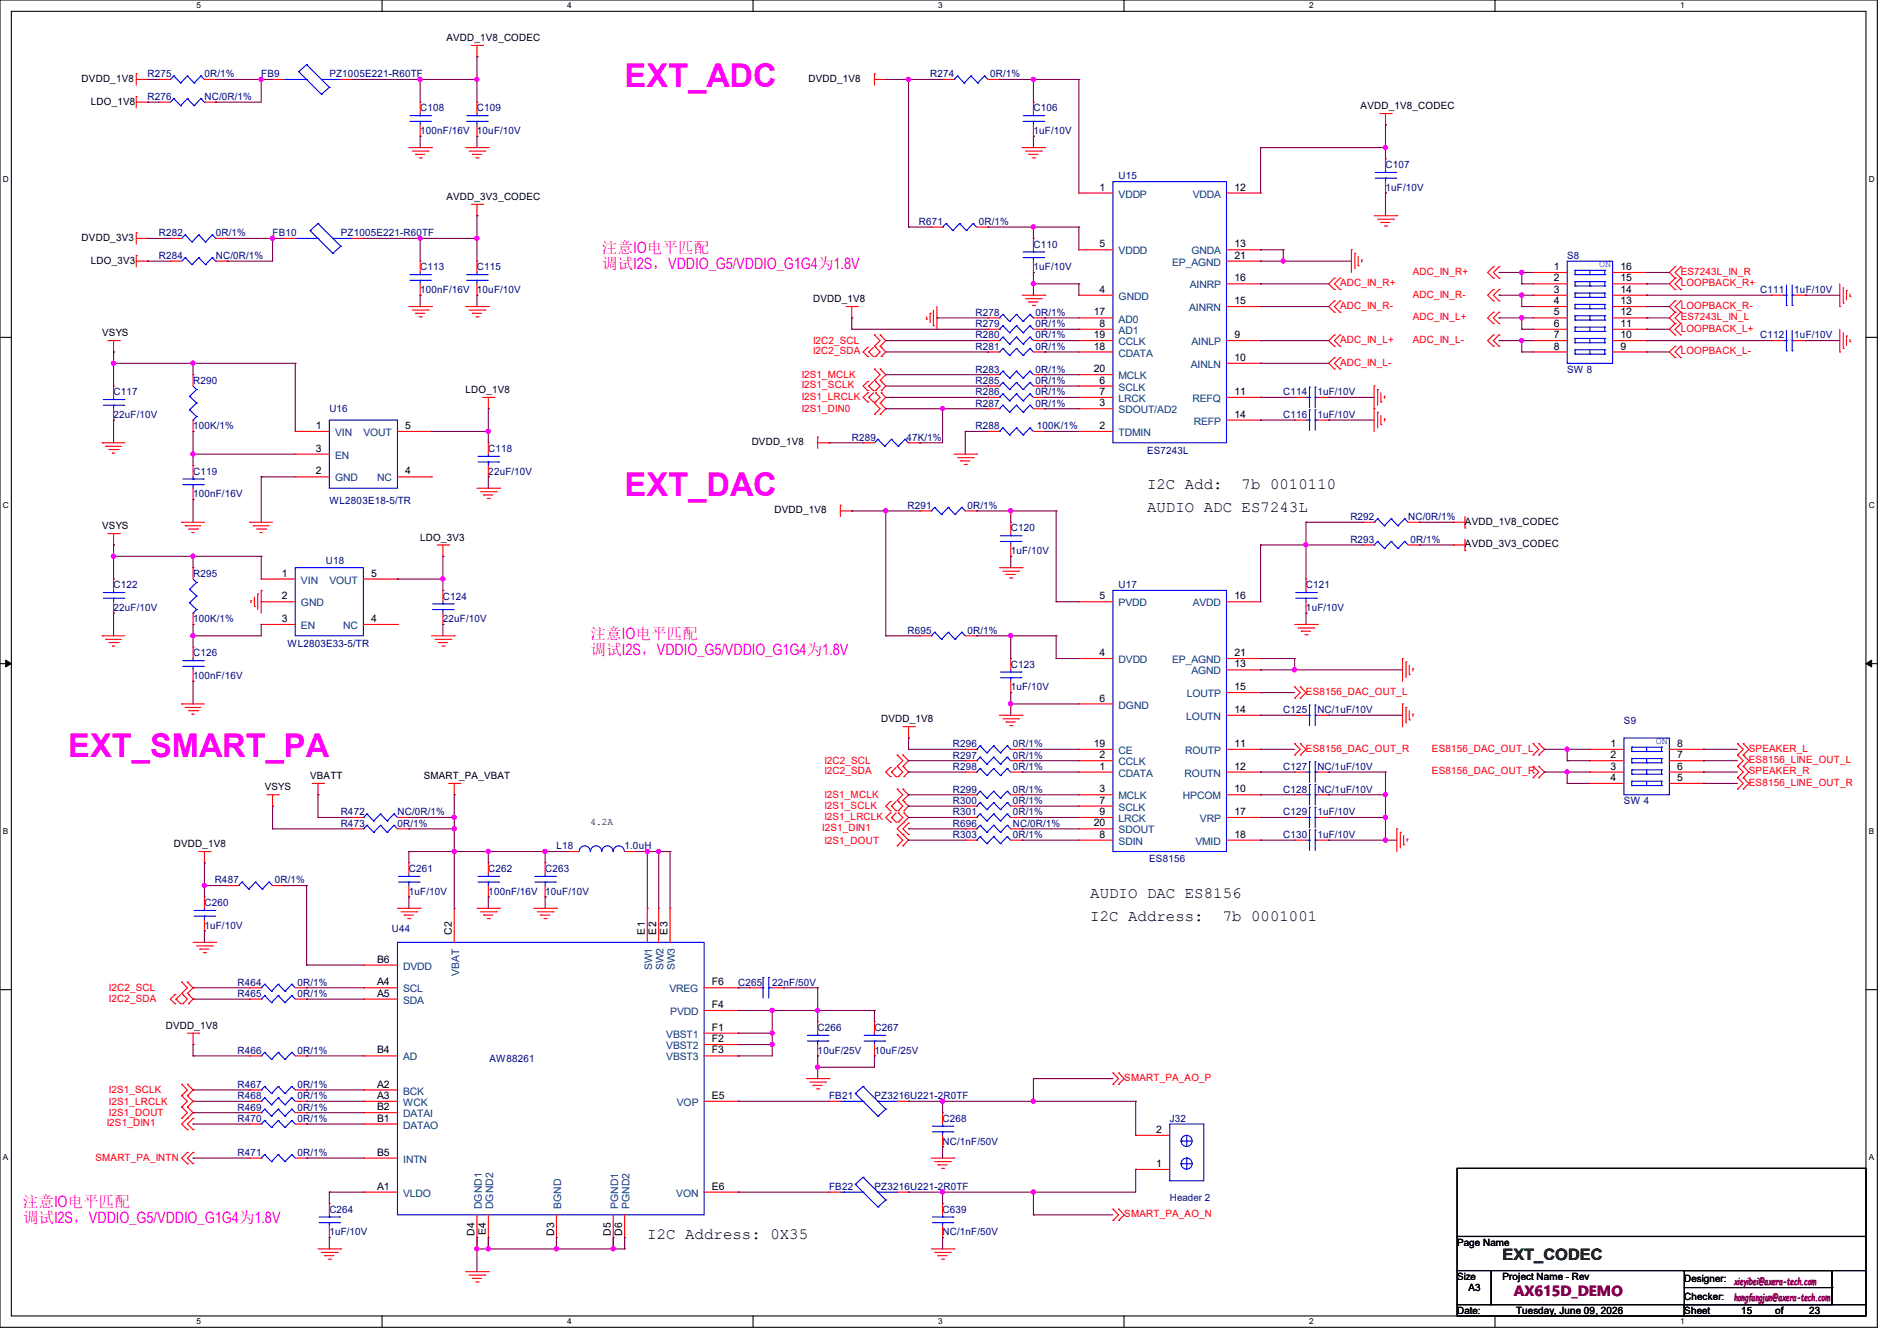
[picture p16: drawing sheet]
<svg xmlns="http://www.w3.org/2000/svg" width="297mm" height="210mm" viewBox="0 0 297 210" stroke-linecap="round" stroke-linejoin="round" font-family="sans-serif">
<defs><g id="words">
<g font-size="5.1" fill="#f0f">
<text x="97.8" y="13.7">EXT_ADC</text>
<text x="97.8" y="77.7">EXT_DAC</text>
<text x="10.7" y="118.6">EXT_SMART_PA</text>
</g>
<g font-size="2.5" fill="#f0f">
<text x="94.2" y="39.7">注意IO电平匹配</text>
<text x="94.2" y="42.2">调试I2S，VDDIO_G5/VDDIO_G1G4为1.8V</text>
<text x="92.5" y="100.1">注意IO电平匹配</text>
<text x="92.5" y="102.6">调试I2S，VDDIO_G5/VDDIO_G1G4为1.8V</text>
<text x="3.6" y="189">注意IO电平匹配</text>
<text x="3.6" y="191.5">调试I2S，VDDIO_G5/VDDIO_G1G4为1.8V</text>
</g>
<g font-size="2.5">
<text x="179.6" y="76.6">I2C Add:</text>
<text x="194.4" y="76.6">7b 0010110</text>
<text x="179.6" y="80.2">AUDIO ADC ES7243L</text>
<text x="170.7" y="140.6">AUDIO DAC ES8156</text>
<text x="170.7" y="144.2">I2C Address:</text>
<text x="191.4" y="144.2">7b 0001001</text>
<text x="101.3" y="194">I2C Address: 0X35</text>
</g>
<text font-size="2.5" fill="#008000" x="235.2" y="197.3">EXT_CODEC</text>
<text font-size="2.3" fill="#800080" x="237" y="203">AX615D_DEMO</text>
<g font-size="1.6">
<text x="69.9" y="6.4">AVDD_1V8_CODEC</text>
<text x="12.8" y="12.8">DVDD_1V8</text>
<text x="14.2" y="16.4">LDO_1V8</text>
<text x="126.6" y="12.8">DVDD_1V8</text>
<text x="213" y="17.1">AVDD_1V8_CODEC</text>
<text x="172.1" y="29.8">1</text>
<text x="193.3" y="29.8">12</text>
<text x="69.9" y="31.3">AVDD_3V3_CODEC</text>
<text x="12.8" y="37.7">DVDD_3V3</text>
<text x="14.2" y="41.3">LDO_3V3</text>
<text x="172.1" y="38.7">5</text>
<text x="193.3" y="38.7">13</text>
<text x="193.3" y="40.5">21</text>
<text x="127.3" y="47.3">DVDD_1V8</text>
<text x="172.1" y="45.8">4</text>
<text x="193.3" y="47.6">15</text>
<text x="193.3" y="44.1">16</text>
<text x="243.2" y="42.3">1</text>
<text x="243.2" y="44.1">2</text>
<text x="243.2" y="45.8">3</text>
<text x="243.2" y="47.6">4</text>
<text x="253.7" y="42.3">16</text>
<text x="253.7" y="44.1">15</text>
<text x="253.7" y="45.8">14</text>
<text x="253.7" y="47.6">13</text>
<text x="16" y="52.7">VSYS</text>
<text x="171.2" y="49.4">17</text>
<text x="171.2" y="53">19</text>
<text x="172.1" y="51.2">8</text>
<text x="193.3" y="53">9</text>
<text x="243.2" y="49.4">5</text>
<text x="243.2" y="51.2">6</text>
<text x="243.2" y="53">7</text>
<text x="253.7" y="53">10</text>
<text x="253.7" y="51.2">11</text>
<text x="253.7" y="49.4">12</text>
<text x="171.2" y="54.7">18</text>
<text x="171.2" y="58.3">20</text>
<text x="193.3" y="56.5">10</text>
<text x="243.2" y="54.7">8</text>
<text x="253.7" y="54.7">9</text>
<text x="72.9" y="61.6">LDO_1V8</text>
<text x="172.1" y="63.6">3</text>
<text x="172.1" y="60.1">6</text>
<text x="172.1" y="61.8">7</text>
<text x="193.3" y="61.8">11</text>
<text x="193.3" y="65.4">14</text>
<text x="49.4" y="67.2">1</text>
<text x="49.4" y="70.7">3</text>
<text x="63.5" y="67.2">5</text>
<text x="117.7" y="69.7">DVDD_1V8</text>
<text x="172.1" y="67.2">2</text>
<text x="49.4" y="74.3">2</text>
<text x="63.5" y="74.3">4</text>
<text x="16" y="82.9">VSYS</text>
<text x="121.2" y="80.4">DVDD_1V8</text>
<text x="229.4" y="82.2">AVDD_1V8_CODEC</text>
<text x="65.8" y="84.7">LDO_3V3</text>
<text x="229.4" y="85.7">AVDD_3V3_CODEC</text>
<text x="44.1" y="90.3">1</text>
<text x="44.1" y="93.9">2</text>
<text x="58.1" y="90.3">5</text>
<text x="172.1" y="93.9">5</text>
<text x="193.3" y="93.9">16</text>
<text x="44.1" y="97.4">3</text>
<text x="58.1" y="97.4">4</text>
<text x="172.1" y="102.7">4</text>
<text x="193.3" y="104.5">13</text>
<text x="193.3" y="102.7">21</text>
<text x="138" y="113.1">DVDD_1V8</text>
<text x="172.1" y="109.9">6</text>
<text x="193.3" y="111.6">14</text>
<text x="193.3" y="108.1">15</text>
<text x="171.2" y="117">19</text>
<text x="172.1" y="118.7">2</text>
<text x="193.3" y="117">11</text>
<text x="252.1" y="117">1</text>
<text x="252.1" y="118.7">2</text>
<text x="262.6" y="118.7">7</text>
<text x="262.6" y="117">8</text>
<text x="41.4" y="123.8">VSYS</text>
<text x="48.6" y="122">VBATT</text>
<text x="66.3" y="122">SMART_PA_VBAT</text>
<text x="172.1" y="125.9">7</text>
<text x="172.1" y="120.5">1</text>
<text x="172.1" y="124.1">3</text>
<text x="193.3" y="124.1">10</text>
<text x="193.3" y="120.5">12</text>
<text x="252.1" y="120.5">3</text>
<text x="252.1" y="122.3">4</text>
<text x="262.6" y="122.3">5</text>
<text x="262.6" y="120.5">6</text>
<text x="92.5" y="129.2">4.2A</text>
<text x="171.2" y="129.4">20</text>
<text x="172.1" y="131.2">8</text>
<text x="172.1" y="127.6">9</text>
<text x="193.3" y="127.6">17</text>
<text x="193.3" y="131.2">18</text>
<text x="27.2" y="132.7">DVDD_1V8</text>
<text x="70.7" y="146.3" transform="rotate(-90 70.7 146.3)">C2</text>
<text x="101" y="146.3" transform="rotate(-90 101 146.3)">E1</text>
<text x="102.7" y="146.3" transform="rotate(-90 102.7 146.3)">E2</text>
<text x="104.5" y="146.3" transform="rotate(-90 104.5 146.3)">E3</text>
<text x="59.1" y="154.3">A4</text>
<text x="59.1" y="150.7">B6</text>
<text x="111.5" y="154.3">F6</text>
<text x="26" y="161.1">DVDD_1V8</text>
<text x="59.1" y="156.1">A5</text>
<text x="111.5" y="161.4">F1</text>
<text x="111.5" y="157.9">F4</text>
<text x="59.1" y="165">B4</text>
<text x="111.5" y="163.2">F2</text>
<text x="111.5" y="165">F3</text>
<text x="59.1" y="170.3">A2</text>
<text x="59.1" y="172.1">A3</text>
<text x="59.1" y="173.9">B2</text>
<text x="111.5" y="172.1">E5</text>
<text x="59.1" y="175.6">B1</text>
<text x="181" y="177.4">2</text>
<text x="59.1" y="181">B5</text>
<text x="181" y="182.8">1</text>
<text x="59.1" y="186.3">A1</text>
<text x="111.5" y="186.3">E6</text>
<text x="74.3" y="193.5" transform="rotate(-90 74.3 193.5)">D4</text>
<text x="76.1" y="193.5" transform="rotate(-90 76.1 193.5)">E4</text>
<text x="86.7" y="193.5" transform="rotate(-90 86.7 193.5)">D3</text>
<text x="95.6" y="193.5" transform="rotate(-90 95.6 193.5)">D5</text>
<text x="97.4" y="193.5" transform="rotate(-90 97.4 193.5)">D6</text>
<text x="228.1" y="195.1">Page Name</text>
<text x="228.1" y="200.4">Size</text>
<text x="229.9" y="202.2">A3</text>
<text x="235.2" y="200.4">Project Name - Rev</text>
<text x="263.7" y="200.7">Designer:</text>
<text x="263.7" y="203.6">Checker:</text>
<text x="228.1" y="205.7">Date:</text>
<text x="237.4" y="205.7">Tuesday, June 09, 2026</text>
<text x="263.7" y="205.7">Sheet</text>
<text x="272.6" y="205.7">15</text>
<text x="277.9" y="205.7">of</text>
<text x="283.3" y="205.7">23</text>
</g>
<g font-size="1.6" fill="#000080">
<text x="23.1" y="15.7">R276</text>
<text x="23.1" y="12.1">R275</text>
<text x="32" y="15.7">NC/0R/1%</text>
<text x="32" y="12.1">0R/1%</text>
<text x="40.9" y="12.1">FB9</text>
<text x="51.6" y="12.1">PZ1005E221-R60TF</text>
<text x="65.8" y="17.4">C108</text>
<text x="74.7" y="17.4">C109</text>
<text x="145.6" y="12.1">R274</text>
<text x="155" y="12.1">0R/1%</text>
<text x="161.8" y="17.4">C106</text>
<text x="65.8" y="21">100nF/16V</text>
<text x="74.7" y="21">10uF/10V</text>
<text x="161.8" y="21">1uF/10V</text>
<text x="175.1" y="28.1">U15</text>
<text x="216.9" y="26.3">C107</text>
<text x="216.9" y="29.9">1uF/10V</text>
<text x="143.8" y="35.2">R671</text>
<text x="153.2" y="35.2">0R/1%</text>
<text x="24.9" y="37">R282</text>
<text x="24.9" y="40.6">R284</text>
<text x="33.8" y="37">0R/1%</text>
<text x="33.8" y="40.6">NC/0R/1%</text>
<text x="42.7" y="37">FB10</text>
<text x="53.3" y="37">PZ1005E221-R60TF</text>
<text x="161.8" y="38.8">C110</text>
<text x="245.4" y="40.6">S8</text>
<text x="65.8" y="42.3">C113</text>
<text x="65.8" y="45.9">100nF/16V</text>
<text x="74.7" y="42.3">C115</text>
<text x="74.7" y="45.9">10uF/10V</text>
<text x="161.8" y="42.3">1uF/10V</text>
<text x="275.6" y="45.9">C111</text>
<text x="280.9" y="45.9">1uF/10V</text>
<text x="152.7" y="51.2">R279</text>
<text x="152.7" y="53">R280</text>
<text x="152.7" y="49.4">R278</text>
<text x="162.1" y="51.2">0R/1%</text>
<text x="162.1" y="53">0R/1%</text>
<text x="162.1" y="49.4">0R/1%</text>
<text x="275.6" y="53">C112</text>
<text x="280.9" y="53">1uF/10V</text>
<text x="152.7" y="54.8">R281</text>
<text x="152.7" y="58.3">R283</text>
<text x="162.1" y="54.8">0R/1%</text>
<text x="162.1" y="58.3">0R/1%</text>
<text x="245.4" y="58.3">SW 8</text>
<text x="17.8" y="61.9">C117</text>
<text x="17.8" y="65.4">22uF/10V</text>
<text x="30.2" y="60.1">R290</text>
<text x="51.6" y="64.6">U16</text>
<text x="152.7" y="63.7">R287</text>
<text x="152.7" y="60.1">R285</text>
<text x="152.7" y="61.9">R286</text>
<text x="162.1" y="63.7">0R/1%</text>
<text x="162.1" y="60.1">0R/1%</text>
<text x="162.1" y="61.9">0R/1%</text>
<text x="200.9" y="61.9">C114</text>
<text x="200.9" y="65.4">C116</text>
<text x="206.2" y="61.9">1uF/10V</text>
<text x="206.2" y="65.4">1uF/10V</text>
<text x="30.2" y="67.2">100K/1%</text>
<text x="76.5" y="70.8">C118</text>
<text x="133.3" y="69">R289</text>
<text x="141.9" y="69">47K/1%</text>
<text x="152.7" y="67.2">R288</text>
<text x="162.3" y="67.2">100K/1%</text>
<text x="179.6" y="71.1">ES7243L</text>
<text x="30.2" y="74.3">C119</text>
<text x="30.2" y="77.9">100nF/16V</text>
<text x="76.5" y="74.3">22uF/10V</text>
<text x="51.6" y="79">WL2803E18-5/TR</text>
<text x="142.1" y="79.7">R291</text>
<text x="151.5" y="79.7">0R/1%</text>
<text x="158.2" y="83.2">C120</text>
<text x="211.4" y="81.4">R292</text>
<text x="220.5" y="81.4">NC/0R/1%</text>
<text x="51" y="88.4">U18</text>
<text x="158.2" y="86.8">1uF/10V</text>
<text x="211.4" y="85">R293</text>
<text x="220.8" y="85">0R/1%</text>
<text x="17.8" y="92.1">C122</text>
<text x="17.8" y="95.7">22uF/10V</text>
<text x="30.2" y="90.3">R295</text>
<text x="69.3" y="93.9">C124</text>
<text x="175.1" y="92.1">U17</text>
<text x="204.5" y="92.1">C121</text>
<text x="204.5" y="95.7">1uF/10V</text>
<text x="30.2" y="97.5">100K/1%</text>
<text x="45" y="101.3">WL2803E33-5/TR</text>
<text x="69.3" y="97.5">22uF/10V</text>
<text x="142.1" y="99.2">R695</text>
<text x="151.5" y="99.2">0R/1%</text>
<text x="30.2" y="102.8">C126</text>
<text x="30.2" y="106.3">100nF/16V</text>
<text x="158.2" y="104.6">C123</text>
<text x="158.2" y="108.1">1uF/10V</text>
<text x="200.9" y="111.7">C125</text>
<text x="206.2" y="111.7">NC/1uF/10V</text>
<text x="254.3" y="113.5">S9</text>
<text x="149.2" y="118.8">R297</text>
<text x="149.2" y="117">R296</text>
<text x="158.6" y="118.8">0R/1%</text>
<text x="158.6" y="117">0R/1%</text>
<text x="149.2" y="120.6">R298</text>
<text x="149.2" y="124.1">R299</text>
<text x="149.2" y="125.9">R300</text>
<text x="158.6" y="120.6">0R/1%</text>
<text x="158.6" y="124.1">0R/1%</text>
<text x="158.6" y="125.9">0R/1%</text>
<text x="200.9" y="120.6">C127</text>
<text x="200.9" y="124.1">C128</text>
<text x="206.2" y="120.6">NC/1uF/10V</text>
<text x="206.2" y="124.1">NC/1uF/10V</text>
<text x="254.3" y="125.9">SW 4</text>
<text x="53.3" y="127.7">R472</text>
<text x="53.3" y="129.5">R473</text>
<text x="62.2" y="127.7">NC/0R/1%</text>
<text x="62.2" y="129.5">0R/1%</text>
<text x="149.2" y="127.7">R301</text>
<text x="149.2" y="129.5">R696</text>
<text x="149.2" y="131.2">R303</text>
<text x="158.6" y="127.7">0R/1%</text>
<text x="158.6" y="129.5">NC/0R/1%</text>
<text x="158.6" y="131.2">0R/1%</text>
<text x="200.9" y="127.7">C129</text>
<text x="200.9" y="131.2">C130</text>
<text x="206.2" y="127.7">1uF/10V</text>
<text x="206.2" y="131.2">1uF/10V</text>
<text x="64" y="136.6">C261</text>
<text x="76.5" y="136.6">C262</text>
<text x="85.3" y="136.6">C263</text>
<text x="87.1" y="133">L18</text>
<text x="97.8" y="133">1.0uH</text>
<text x="179.9" y="135">ES8156</text>
<text x="32" y="141.9">C260</text>
<text x="33.6" y="138.3">R487</text>
<text x="43" y="138.3">0R/1%</text>
<text x="64" y="140.1">1uF/10V</text>
<text x="76.5" y="140.1">100nF/16V</text>
<text x="85.3" y="140.1">10uF/10V</text>
<text x="32" y="145.5">1uF/10V</text>
<text x="61.3" y="146">U44</text>
<text x="37.2" y="154.3">R464</text>
<text x="46.6" y="154.3">0R/1%</text>
<text x="115.6" y="154.3">C265</text>
<text x="120.9" y="154.3">22nF/50V</text>
<text x="37.2" y="156.1">R465</text>
<text x="46.6" y="156.1">0R/1%</text>
<text x="128" y="161.5">C266</text>
<text x="136.9" y="161.5">C267</text>
<text x="37.2" y="165">R466</text>
<text x="46.6" y="165">0R/1%</text>
<text x="76.6" y="166.2">AW88261</text>
<text x="128" y="165">10uF/25V</text>
<text x="136.9" y="165">10uF/25V</text>
<text x="37.2" y="170.3">R467</text>
<text x="37.2" y="172.1">R468</text>
<text x="37.2" y="173.9">R469</text>
<text x="46.6" y="170.3">0R/1%</text>
<text x="46.6" y="172.1">0R/1%</text>
<text x="46.6" y="173.9">0R/1%</text>
<text x="129.8" y="172.1">FB21</text>
<text x="136.9" y="172.1">PZ3216U221-2R0TF</text>
<text x="37.2" y="175.7">R470</text>
<text x="46.6" y="175.7">0R/1%</text>
<text x="147.6" y="175.7">C268</text>
<text x="147.6" y="179.2">NC/1nF/50V</text>
<text x="183.1" y="175.7">J32</text>
<text x="37.2" y="181">R471</text>
<text x="46.6" y="181">0R/1%</text>
<text x="51.6" y="189.9">C264</text>
<text x="129.8" y="186.4">FB22</text>
<text x="136.9" y="186.4">PZ3216U221-2R0TF</text>
<text x="147.6" y="189.9">C639</text>
<text x="183.1" y="188.1">Header 2</text>
<text x="51.6" y="193.5">1uF/10V</text>
<text x="147.6" y="193.5">NC/1nF/50V</text>
</g>
<g font-size="1.6" fill="#004080">
<text x="175.1" y="30.9">VDDP</text>
<text x="186.7" y="30.9">VDDA</text>
<text x="175.1" y="39.8">VDDD</text>
<text x="183.5" y="41.6">EP_AGND</text>
<text x="186.5" y="39.8">GNDA</text>
<text x="175.1" y="46.9">GNDD</text>
<text x="186.3" y="45.2">AINRP</text>
<text x="175.1" y="50.5">AD0</text>
<text x="175.1" y="52.3">AD1</text>
<text x="186.2" y="48.7">AINRN</text>
<text x="175.1" y="55.8">CDATA</text>
<text x="175.1" y="54.1">CCLK</text>
<text x="175.1" y="59.4">MCLK</text>
<text x="186.4" y="57.6">AINLN</text>
<text x="186.5" y="54.1">AINLP</text>
<text x="175.1" y="64.7">SDOUT/AD2</text>
<text x="175.1" y="61.2">SCLK</text>
<text x="175.1" y="62.9">LRCK</text>
<text x="186.7" y="62.9">REFQ</text>
<text x="52.5" y="68.3">VIN</text>
<text x="52.5" y="71.8">EN</text>
<text x="56.9" y="68.3">VOUT</text>
<text x="175.1" y="68.3">TDMIN</text>
<text x="186.9" y="66.5">REFP</text>
<text x="52.5" y="75.4">GND</text>
<text x="59.1" y="75.4">NC</text>
<text x="47.1" y="91.4">VIN</text>
<text x="47.1" y="95">GND</text>
<text x="51.6" y="91.4">VOUT</text>
<text x="175.1" y="95">PVDD</text>
<text x="186.7" y="95">AVDD</text>
<text x="47.1" y="98.5">EN</text>
<text x="53.7" y="98.5">NC</text>
<text x="175.1" y="103.8">DVDD</text>
<text x="183.5" y="103.8">EP_AGND</text>
<text x="186.5" y="105.6">AGND</text>
<text x="175.1" y="111">DGND</text>
<text x="185.7" y="112.7">LOUTN</text>
<text x="185.8" y="109.2">LOUTP</text>
<text x="175.1" y="119.8">CCLK</text>
<text x="175.1" y="118.1">CE</text>
<text x="185.5" y="118.1">ROUTP</text>
<text x="175.1" y="121.6">CDATA</text>
<text x="175.1" y="125.2">MCLK</text>
<text x="185.2" y="125.2">HPCOM</text>
<text x="185.5" y="121.6">ROUTN</text>
<text x="175.1" y="130.5">SDOUT</text>
<text x="175.1" y="127">SCLK</text>
<text x="175.1" y="128.7">LRCK</text>
<text x="187.9" y="128.7">VRP</text>
<text x="175.1" y="132.3">SDIN</text>
<text x="187.2" y="132.3">VMID</text>
<text x="63.1" y="155.4">SCL</text>
<text x="63.1" y="151.8">DVDD</text>
<text x="71.9" y="152.8" transform="rotate(-90 71.9 152.8)">VBAT</text>
<text x="102.1" y="152" transform="rotate(-90 102.1 152)">SW1</text>
<text x="103.9" y="152" transform="rotate(-90 103.9 152)">SW2</text>
<text x="104.8" y="155.4">VREG</text>
<text x="105.7" y="152" transform="rotate(-90 105.7 152)">SW3</text>
<text x="63.1" y="157.2">SDA</text>
<text x="104.9" y="159">PVDD</text>
<text x="63.1" y="166.1">AD</text>
<text x="104.3" y="162.5">VBST1</text>
<text x="104.3" y="164.3">VBST2</text>
<text x="104.3" y="166.1">VBST3</text>
<text x="63.1" y="171.4">BCK</text>
<text x="63.1" y="173.2">WCK</text>
<text x="106" y="173.2">VOP</text>
<text x="63.1" y="176.7">DATAO</text>
<text x="63.1" y="175">DATAI</text>
<text x="63.1" y="182.1">INTN</text>
<text x="63.1" y="187.4">VLDO</text>
<text x="75.4" y="189.4" transform="rotate(-90 75.4 189.4)">DGND1</text>
<text x="77.2" y="189.4" transform="rotate(-90 77.2 189.4)">DGND2</text>
<text x="87.9" y="189.4" transform="rotate(-90 87.9 189.4)">BGND</text>
<text x="96.8" y="189.4" transform="rotate(-90 96.8 189.4)">PGND1</text>
<text x="98.6" y="189.4" transform="rotate(-90 98.6 189.4)">PGND2</text>
<text x="105.9" y="187.4">VON</text>
</g>
<g font-size="1.6" fill="#00f">
<text x="250.4" y="41.8">ON</text>
<text x="259.2" y="116.5">ON</text>
</g>
<g font-size="1.6" fill="#f00">
<text x="209.8" y="44.8">ADC_IN_R+</text>
<text x="221.2" y="43.1">ADC_IN_R+</text>
<text x="221.2" y="46.6">ADC_IN_R-</text>
<text x="263.1" y="43.1">ES7243L_IN_R</text>
<text x="263.1" y="44.8">LOOPBACK_R+</text>
<text x="127.3" y="53.9">I2C2_SCL</text>
<text x="209.8" y="48.4">ADC_IN_R-</text>
<text x="209.8" y="53.7">ADC_IN_L+</text>
<text x="221.2" y="50.2">ADC_IN_L+</text>
<text x="221.2" y="53.7">ADC_IN_L-</text>
<text x="263.1" y="48.4">LOOPBACK_R-</text>
<text x="263.1" y="50.2">ES7243L_IN_L</text>
<text x="263.1" y="51.9">LOOPBACK_L+</text>
<text x="125.5" y="59.2">I2S1_MCLK</text>
<text x="127.3" y="55.5">I2C2_SDA</text>
<text x="209.8" y="57.3">ADC_IN_L-</text>
<text x="263.1" y="55.5">LOOPBACK_L-</text>
<text x="125.5" y="60.8">I2S1_SCLK</text>
<text x="125.5" y="62.6">I2S1_LRCLK</text>
<text x="125.5" y="64.6">I2S1_DIN0</text>
<text x="204.5" y="108.8">ES8156_DAC_OUT_L</text>
<text x="129.1" y="119.7">I2C2_SCL</text>
<text x="204.5" y="117.7">ES8156_DAC_OUT_R</text>
<text x="224.2" y="117.7">ES8156_DAC_OUT_L</text>
<text x="273.8" y="117.7">SPEAKER_L</text>
<text x="273.8" y="119.5">ES8156_LINE_OUT_L</text>
<text x="129.1" y="125">I2S1_MCLK</text>
<text x="129.1" y="121.3">I2C2_SDA</text>
<text x="224.2" y="121.3">ES8156_DAC_OUT_R</text>
<text x="273.8" y="121.3">SPEAKER_R</text>
<text x="273.8" y="123.1">ES8156_LINE_OUT_R</text>
<text x="128.7" y="130.2">I2S1_DIN1</text>
<text x="129.1" y="126.6">I2S1_SCLK</text>
<text x="129.1" y="128.4">I2S1_LRCLK</text>
<text x="129.1" y="132.1">I2S1_DOUT</text>
<text x="17.1" y="155.2">I2C2_SCL</text>
<text x="17.1" y="156.8">I2C2_SDA</text>
<text x="17.1" y="171.2">I2S1_SCLK</text>
<text x="17.1" y="173">I2S1_LRCLK</text>
<text x="176" y="169.3">SMART_PA_AO_P</text>
<text x="16.7" y="176.4">I2S1_DIN1</text>
<text x="17.1" y="174.8">I2S1_DOUT</text>
<text x="14.9" y="181.7">SMART_PA_INTN</text>
<text x="176" y="190.6">SMART_PA_AO_N</text>
</g>
<g font-size="1.6" fill="#800080">
<text x="271.5" y="201.2">xieyibei@axera-tech.com</text>
<text x="271.5" y="203.7">hongfangjun@axera-tech.com</text>
</g>
<g font-size="1.3">
<text x="30.8" y="1.3">5</text>
<text x="88.8" y="1.3">4</text>
<text x="146.9" y="1.3">3</text>
<text x="205" y="1.3">2</text>
<text x="263.1" y="1.3">1</text>
<text x=".5" y="28.4">D</text>
<text x="292.6" y="28.4">D</text>
<text x=".5" y="79.5">C</text>
<text x="292.6" y="79.5">C</text>
<text x=".5" y="130.6">B</text>
<text x="292.6" y="130.6">B</text>
<text x=".5" y="181.7">A</text>
<text x="292.6" y="181.7">A</text>
<text x="30.8" y="207.4">5</text>
<text x="88.8" y="207.4">4</text>
<text x="146.9" y="207.4">3</text>
<text x="205" y="207.4">2</text>
<text x="263.1" y="207.4">1</text>
</g>
</g></defs>
<g fill="none" stroke="#000" stroke-width=".17">
<path d="M0 0h293.9v207.9h-293.9zM1.8 1.8h290.3v204.3h-290.3zM59.8 0v1.8M117.9 0v1.8M176 0v1.8M234.1 0v1.8M0 52.8h1.8M292.1 52.8h1.8M0 103.9h1.8M292.1 103.9h1.8M0 155h1.8M292.1 155h1.8"/>
<path d="M228.1 183h64v10.6h-64zM228.1 193.6h64v5.4h-64zM228.1 199h5.4v5.3h-5.4zM233.5 199h53.3v5.3h-53.3zM263.7 199h23.1v5.3h-23.1zM286.8 199h5.3v5.3h-5.3zM59.8 206.1v1.8M117.9 206.1v1.8M176 206.1v1.8M228.1 204.3h35.6v1.8h-35.6zM234.1 206.1v1.8M263.7 204.3h28.4v1.8h-28.4z"/>
<path d="M263.7 201.6h23.1M286.8 201.6h.1"/>
</g>
<path d="M.9 103.4l.9 .5-.9 .5zM292.1 103.9l.9-.5v1z" fill="#000"/>
<path d="M.9 103.4l.9 .5-.9 .5zM292.1 103.9l.9-.5v1z" fill="none" stroke="#000" stroke-width=".16"/>
<g fill="none" stroke="#f00" stroke-width=".17">
<path d="M21.3 15.1h.1M21.3 11.6h.1M21.3 12.4h1.8M21.3 16h1.8M21.3 11.6v1.7M21.3 15.1v1.8M23.1 16h.1M23.1 12.4h.1M24.9 16h.1M24.9 12.4h.1M24.9 12.4h1.8M24.9 16h1.8"/>
<path d="M32 12.4h1.8M32 16h1.8M33.8 16h.1M33.8 12.4h.1M42.7 12.4h.1M42.7 12.4h1.7M53.3 12.4h1.8M55.1 12.4h.1M65.8 16h.1M65.8 16v1.8M65.8 19.6v1.7M73.8 7.1h1.8"/>
<path d="M74.7 8.9h.1M74.7 16h.1M74.7 7.1v1.8M74.7 16v1.8M74.7 19.6v1.7M75.6 7.1h.1M136.9 11.6h.1M136.9 12.4h1.8M136.9 11.6v1.7M138.7 12.4h.1M147.6 12.4h.1M147.6 12.4h1.8"/>
<path d="M154.7 12.4h1.8M156.5 12.4h.1M161.8 16h.1M161.8 16v1.8M161.8 19.6v1.7M216 17.8h1.8M216.9 19.6h.1M216.9 17.8v1.8M217.8 17.8h.1M21.3 36.4h.1M21.3 36.4v1.8M21.3 37.3h1.8"/>
<path d="M23.1 37.3h.1M26.7 37.3h.1M26.7 37.3h1.7M33.8 37.3h1.8M35.6 37.3h.1M44.4 37.3h.1M44.4 37.3h1.8M55.1 37.3h1.8M56.9 37.3h.1M64 23.1h3.6M64.6 23.7h2.4M65.1 24.2h.1"/>
<path d="M65.1 24.2h1.4M65.6 24.7h.4M65.8 21.3h.1M66 24.7h.1M67 23.7h.1M67.6 23.1h.1M72.9 23.1h3.6M73.4 23.7h2.5M73.8 32h1.8M74 24.2h.1M74 24.2h1.4M74.5 24.7h.3"/>
<path d="M74.7 33.8h.1M74.7 21.3h.1M74.7 32v1.8M74.8 24.7h.1M75.6 32h.1M75.9 23.7h.1M76.5 23.1h.1M145.8 35.6h.1M145.8 35.6h1.8M152.9 35.6h1.8M154.7 35.6h.1M160 23.1h3.6"/>
<path d="M160.6 23.7h2.4M161.1 24.2h.1M161.1 24.2h1.4M161.6 24.7h.4M161.8 37.3h.1M161.8 21.3h.1M161.8 37.3v1.8M162 24.7h.1M163 23.7h.1M163.6 23.1h.1M168.9 30.2h.1M168.9 39.1h.1"/>
<path d="M168.9 30.2h5.3M168.9 39.1h5.3M192 30.2h5.4M192 39.1h5.4M197.4 30.2h.1M197.4 39.1h.1M211.6 39.1h.1M211.6 39.1v3.6M212.1 39.7h.1M212.1 39.7v2.4M215.1 33.8h3.6M215.7 34.3h2.4"/>
<path d="M216.2 34.8h.1M216.2 34.8h1.4M216.7 35.4h.4M216.9 24.9h.1M216.9 30.2h.1M216.9 24.9v1.8M216.9 28.4v1.8M217.1 35.4h.1M218.1 34.3h.1M218.7 33.8h.1M16.9 53.3h1.8M17.8 55.1h.1"/>
<path d="M17.8 53.3v1.8M18.7 53.3h.1M21.3 40h.1M21.3 40v1.8M21.3 40.9h1.8M23.1 40.9h.1M26.7 40.9h.1M26.7 40.9h1.7M30.2 58.7h.1M30.2 58.7v1.8M33.8 40.9h1.8M35.6 40.9h.1"/>
<path d="M64 48h3.6M64.6 48.6h2.4M65.1 49.1h.1M65.1 49.1h1.4M65.6 49.6h.4M65.8 40.9h.1M65.8 46.2h.1M65.8 40.9v1.8M65.8 44.4v1.8M66 49.6h.1M67 48.6h.1M67.6 48h.1"/>
<path d="M72.9 48h3.6M73.4 48.6h2.5M74 49.1h.1M74 49.1h1.4M74.5 49.6h.3M74.7 40.9h.1M74.7 46.2h.1M74.7 40.9v1.8M74.7 44.4v1.8M74.8 49.6h.1M75.9 48.6h.1M76.5 48h.1"/>
<path d="M132.5 48h1.7M133.3 49.8h.1M133.3 48v1.8M134.2 48h.1M135.8 59.7h.1M135.8 54.4h.1M135.8 55.8h.1M135.8 59.7l-.7 .8 .7 .7M135.8 54.4l-.7 .7 .7 .7M136 55.1h.1M136 55.1l.7 .7M136.7 55.8h.1"/>
<path d="M136.7 59.7l-.7 .8M136.7 54.4l-.7 .7M136.9 59.6h.1M136.9 57.8h.1M136.9 54.2h.1M136.9 52.5h.1M136.9 57.8l.9 .9-.9 .9M136.9 52.5l.9 .8-.9 .9M137.1 59.7h.1M137.1 55.8h.1M137.1 54.4h.1M137.1 59.7l.7 .8-.7 .7"/>
<path d="M137.1 54.4l.7 .7-.7 .7M137.8 57.8h.1M137.8 59.6h.1M137.8 52.5h.1M137.8 54.2h.1M137.8 57.8l.9 .9-.9 .9M137.8 52.5l.9 .8-.9 .9M138 59.7h.1M138 55.8h.1M138 54.4h.1M138 59.7l.7 .8-.7 .7M138 54.4l.7 .7-.7 .7"/>
<path d="M145.1 50h.1M145.1 49.6v.4M145.6 49.1h.1M145.6 49.1v1.4M146.1 51h.1M146.1 48.6v2.4M146.7 51.6h.1M146.7 48v3.6M154.7 51.6h.1M154.7 53.3h.1M154.7 55.1h.1M154.7 58.7h.1"/>
<path d="M154.7 49.8h.1M154.7 53.3h1.8M154.7 51.6h1.8M154.7 49.8h1.8M154.7 55.1h1.8M154.7 58.7h1.8M160 46.2h3.6M160.6 46.8h2.4M161.1 47.3h.1M161.1 47.3h1.4M161.6 47.8h.4M161.8 42.7h.1"/>
<path d="M161.8 53.3h1.8M161.8 51.6h1.8M161.8 49.8h1.8M161.8 55.1h1.8M161.8 58.7h1.8M161.8 40.9v1.8M162 47.8h.1M163 46.8h.1M163.6 46.2h.1M163.6 51.6h.1M163.6 53.3h.1M163.6 55.1h.1"/>
<path d="M163.6 58.7h.1M163.6 49.8h.1M168.9 46.2h.1M168.9 49.8h.1M168.9 55.1h.1M168.9 53.3h.1M168.9 58.7h.1M168.9 51.6h.1M168.9 46.2h5.3M168.9 53.3h5.3M168.9 51.6h5.3M168.9 49.8h5.3"/>
<path d="M168.9 55.1h5.3M168.9 58.7h5.3M192 48h5.4M192 53.3h5.4M192 40.9h5.4M192 44.4h5.4M192 56.9h5.4M197.4 48h.1M197.4 44.4h.1M197.4 53.3h.1M197.4 56.9h.1M197.4 40.9h.1"/>
<path d="M208.9 43.6h.1M208.9 45.3h.1M208.9 47.1h.1M208.9 48.9h.1M208.9 52.5h.1M208.9 54.2h.1M208.9 56h.1M208.9 57.8h.1M208.9 43.6l-.9 .8 .9 .9M208.9 47.1l-.9 .9 .9 .9M208.9 52.5l-.9 .8 .9 .9M208.9 56l-.9 .9 .9 .9"/>
<path d="M209.8 45.3h.1M209.8 43.6h.1M209.8 48.9h.1M209.8 47.1h.1M209.8 54.2h.1M209.8 52.5h.1M209.8 57.8h.1M209.8 56h.1M209.8 43.6l-.9 .8 .9 .9M209.8 47.1l-.9 .9 .9 .9M209.8 52.5l-.9 .8 .9 .9M209.8 56l-.9 .9 .9 .9"/>
<path d="M212.6 41.6h.1M212.6 40.2v1.4M213.2 40.7h.1M213.2 40.7v.4M233.8 41.8h.1M233.8 43.6h.1M233.8 45.3h.1M233.8 47.1h.1M233.8 48.9h.1M233.8 50.7h.1M233.8 52.5h.1M233.8 54.2h.1"/>
<path d="M233.8 41.8l-.9 .9 .9 .9M233.8 45.3l-.9 .9 .9 .9M233.8 48.9l-.9 .9 .9 .9M233.8 52.5l-.9 .8 .9 .9M234.7 41.8h.1M234.7 43.6h.1M234.7 45.3h.1M234.7 47.1h.1M234.7 48.9h.1M234.7 50.7h.1M234.7 52.5h.1M234.7 54.2h.1"/>
<path d="M234.7 41.8l-.9 .9 .9 .9M234.7 45.3l-.9 .9 .9 .9M234.7 48.9l-.9 .9 .9 .9M234.7 52.5l-.9 .8 .9 .9M240 42.7h.1M240 44.4h.1M240 46.2h.1M240 48h.1M240 49.8h.1M240 51.6h.1M240 53.3h.1M240 55.1h.1"/>
<path d="M240 46.2h5.4M240 48h5.4M240 53.3h5.4M240 51.6h5.4M240 44.4h5.4M240 49.8h5.4M240 55.1h5.4M240 42.7h5.4M252.5 46.2h5.3M252.5 48h5.3M252.5 53.3h5.3M252.5 51.6h5.3"/>
<path d="M252.5 44.4h5.3M252.5 49.8h5.3M252.5 55.1h5.3M252.5 42.7h5.3M257.8 53.3h.1M257.8 55.1h.1M257.8 51.6h.1M257.8 42.7h.1M257.8 44.4h.1M257.8 46.2h.1M257.8 48h.1M257.8 49.8h.1"/>
<path d="M262.3 41.8h.1M262.3 43.6h.1M262.3 45.3h.1M262.3 47.1h.1M262.3 48.9h.1M262.3 50.7h.1M262.3 52.5h.1M262.3 54.2h.1M262.3 56h.1M262.3 50.7l-.9 .9 .9 .9M262.3 41.8l-.9 .9 .9 .9M262.3 43.6l-.9 .8 .9 .9"/>
<path d="M262.3 47.1l-.9 .9 .9 .9M262.3 48.9l-.9 .9 .9 .9M262.3 54.2l-.9 .9 .9 .9M263.1 43.6h.1M263.1 41.8h.1M263.1 45.3h.1M263.1 48.9h.1M263.1 47.1h.1M263.1 50.7h.1M263.1 52.5h.1M263.1 56h.1M263.1 54.2h.1"/>
<path d="M263.1 48.9l-.8 .9 .8 .9M263.1 41.8l-.8 .9 .8 .9M263.1 43.6l-.8 .8 .8 .9M263.1 47.1l-.8 .9 .8 .9M263.1 50.7l-.8 .9 .8 .9M263.1 54.2l-.8 .9 .8 .9M277.4 46.2h.1M277.4 53.3h.1M277.4 46.2h1.7M277.4 53.3h1.7M280.9 46.2h1.8M280.9 53.3h1.8"/>
<path d="M282.7 46.2h.1M282.7 53.3h.1M288 48h.1M288 55.1h.1M288 44.4v3.6M288 51.6v3.5M288.6 47.5h.1M288.6 54.6h.1M288.6 45v2.5M288.6 52.1v2.5M289.1 45.5h.1M289.1 52.6h.1"/>
<path d="M289.1 45.5v1.4M289.1 52.6v1.5M289.6 46.4h.1M289.6 53.5h.1M289.6 46.1v.3M289.6 53.2v.3M16 69.3h.1M16 69.3h3.6M16.6 69.9h.1M16.6 69.9h2.4M17.1 70.4h1.4M17.6 71h.1"/>
<path d="M17.6 71h.3M17.8 60.5h.1M17.8 65.8h.1M17.8 60.5v1.7M17.8 64v1.8M18.5 70.4h.1M30.2 72.9h.1M30.2 78.2h.1M30.2 67.6h.1M30.2 65.8v1.8M30.2 72.9v1.8M30.2 76.5v1.7"/>
<path d="M46.2 67.6h.1M46.2 74.7h.1M46.2 71.1h.1M46.2 71.1h5.4M46.2 67.6h5.4M46.2 74.7h5.4M62.2 67.6h5.4M62.2 74.7h5.4M67.6 74.7h.1M67.6 67.6h.1M74.7 76.5h3.5M75.2 77h2.5"/>
<path d="M75.6 62.2h1.7M75.7 77.5h.1M75.7 77.5h1.5M76.3 78.1h.3M76.5 64h.1M76.5 69.3h.1M76.5 74.7h.1M76.5 62.2v1.8M76.5 69.3v1.8M76.5 72.9v1.8M76.6 78.1h.1M77.3 62.2h.1"/>
<path d="M77.7 77h.1M78.2 76.5h.1M128 68.5h.1M128 69.3h1.8M128 68.5v1.7M129.8 69.3h.1M131.6 79.1h.1M131.6 79.1v1.8M135.1 69.3h.1M135.1 69.3h1.8M135.8 61.2h.1M135.8 61.5h.1"/>
<path d="M135.8 62.9h.1M135.8 61.5l-.7 .7 .7 .7M136 60.5h.1M136 62.2h.1M136 60.5l.7 .7M136 62.2l.7 .7M136.7 61.2h.1M136.7 62.9h.1M136.7 61.5l-.7 .7M136.9 64.9h.1M136.9 63.1h.1M136.9 63.1l.9 .9-.9 .9"/>
<path d="M137.1 61.2h.1M137.1 62.9h.1M137.1 61.5h.1M137.1 61.5l.7 .7-.7 .7M137.8 63.1h.1M137.8 64.9h.1M137.8 63.1l.9 .9-.9 .9M138 61.2h.1M138 62.9h.1M138 61.5h.1M138 61.5l.7 .7-.7 .7M142.2 69.3h1.8"/>
<path d="M144 69.3h.1M149.4 71.1h3.5M149.9 71.7h2.5M150.4 72.2h.1M150.4 72.2h1.4M151 72.7h.3M151.3 72.7h.1M152.4 71.7h.1M152.9 71.1h.1M154.7 64h.1M154.7 67.6h.1M154.7 60.5h.1"/>
<path d="M154.7 62.2h.1M154.7 62.2h1.8M154.7 67.6h1.8M154.7 64h1.8M154.7 60.5h1.8M161.8 62.2h1.8M161.8 67.6h1.8M161.8 64h1.8M161.8 60.5h1.8M163.6 64h.1M163.6 67.6h.1M163.6 60.5h.1"/>
<path d="M163.6 62.2h.1M168.9 67.6h.1M168.9 64h.1M168.9 60.5h.1M168.9 62.2h.1M168.9 62.2h5.3M168.9 67.6h5.3M168.9 64h5.3M168.9 60.5h5.3M192 62.2h5.4M192 65.8h5.4M197.4 62.2h.1"/>
<path d="M197.4 65.8h.1M202.7 62.2h.1M202.7 65.8h.1M202.7 62.2h1.8M202.7 65.8h1.8M206.2 62.2h1.8M206.2 65.8h1.8M208 62.2h.1M208 65.8h.1M215.1 60.5h.1M215.1 64h.1M215.1 60.5v7.1"/>
<path d="M215.7 61h.1M215.7 64.6h.1M215.7 61v2.5M215.7 64.6v2.4M216.2 62.9h.1M216.2 66.5h.1M216.2 61.5v1.4M216.2 65.1v1.4M216.7 62.1h.1M216.7 65.6h.1M216.7 62.1v.3M216.7 65.6v.4"/>
<path d="M16 99.6h.1M16 99.6h3.6M16.9 83.6h1.8M17.8 85.3h.1M17.8 90.7h.1M17.8 96h.1M17.8 83.6v1.7M17.8 90.7v1.8M17.8 94.2v1.8M18.7 83.6h.1M28.4 81.8h.1M28.4 81.8h3.6"/>
<path d="M29 82.3h.1M29 82.3h2.5M29.5 82.8h1.4M30.1 83.4h.1M30.1 83.4h.3M30.2 88.9h.1M30.2 97.8h.1M30.2 88.9v1.8M30.2 96v1.8M30.9 82.8h.1M39.1 81.8h.1M39.1 81.8h3.6"/>
<path d="M39.3 94.1h.1M39.3 94.1v.3M39.7 82.3h.1M39.7 82.3h2.4M39.8 95h.1M39.8 93.5v1.5M40.2 82.8h1.4M40.3 93h.1M40.3 93v2.5M40.7 83.4h.1M40.7 83.4h.4M40.9 92.5h.1"/>
<path d="M40.9 90.7h.1M40.9 94.2h.1M40.9 97.8h.1M40.9 97.8h5.3M40.9 92.5v3.5M40.9 90.7h5.3M40.9 94.2h5.3M41.6 82.8h.1M56.9 97.8h5.3M56.9 90.7h5.3M62.2 97.8h.1M62.2 90.7h.1"/>
<path d="M67.6 99.6h3.5M68.5 85.3h1.7M69.3 87.1h.1M69.3 92.5h.1M69.3 97.8h.1M69.3 85.3v1.8M69.3 92.5v1.7M69.3 96v1.8M70.2 85.3h.1M71.1 99.6h.1M131.6 80h1.7M133.3 80h.1"/>
<path d="M144 99.6h.1M144 80h.1M144 80h1.8M144 99.6h1.8M151.1 80h1.8M151.1 99.6h1.8M152.9 99.6h.1M152.9 80h.1M156.5 88.9h3.5M157 89.5h2.5M157.5 90h.1M157.5 90h1.5"/>
<path d="M158.1 90.5h.3M158.2 81.8h.1M158.2 87.1h.1M158.2 81.8v1.8M158.2 85.3v1.8M158.4 90.5h.1M159.5 89.5h.1M160 88.9h.1M168.9 94.2h.1M168.9 94.2h5.3M192 94.2h5.4M197.4 94.2h.1"/>
<path d="M202.7 97.8h3.5M203.2 98.3h2.5M203.8 98.8h.1M203.8 98.8h1.4M204.3 99.4h.3M204.5 90.7h.1M204.5 96h.1M204.5 90.7v1.8M204.5 94.2v1.8M204.6 99.4h.1M205.7 98.3h.1M206.2 97.8h.1"/>
<path d="M213.4 81.8h.1M213.4 85.3h.1M213.4 81.8h1.7M213.4 85.3h1.7M220.5 81.8h1.7M220.5 85.3h1.7M222.2 81.8h.1M222.2 85.3h.1M227.6 81.8h.1M227.6 85.3h.1M227.6 81.8h1.8M227.6 85.3h1.8"/>
<path d="M229.4 82.7h.1M229.4 86.2h.1M229.4 80.9v1.8M229.4 84.5v1.7M16.6 100.1h.1M16.6 100.1h2.4M17.1 100.6h1.4M17.6 101.2h.1M17.6 101.2h.3M18.5 100.6h.1M28.4 110.2h.1M28.4 110.2h3.6"/>
<path d="M29 110.8h.1M29 110.8h2.5M29.5 111.3h1.4M30.1 111.8h.1M30.1 111.8h.3M30.2 101.3h.1M30.2 106.7h.1M30.2 101.3v1.8M30.2 104.9v1.8M30.9 111.3h.1M68.1 100.1h2.5M68.6 100.6h.1"/>
<path d="M68.6 100.6h1.5M69.2 101.2h.3M69.5 101.2h.1M70.6 100.1h.1M140.5 118.2h.1M140.5 118.2l.9 .9-.9 .9M141.4 118.2h.1M141.4 113.8h1.7M141.4 118.2l.8 .9-.8 .9M142.2 115.6h.1M142.2 113.8v1.8M143.1 113.8h.1"/>
<path d="M151.1 119.1h.1M151.1 117.3h.1M151.1 119.1h1.8M151.1 117.3h1.8M156.5 112h3.5M157 112.6h2.5M157.5 113.1h.1M157.5 113.1h1.5M158.1 113.6h.3M158.2 103.1h.1M158.2 108.5h.1M158.2 119.1h1.8"/>
<path d="M158.2 117.3h1.8M158.2 103.1v1.8M158.2 106.7v1.8M158.4 113.6h.1M159.5 112.6h.1M160 112h.1M160 119.1h.1M160 117.3h.1M168.9 110.2h.1M168.9 103.1h.1M168.9 119.1h.1M168.9 117.3h.1"/>
<path d="M168.9 110.2h5.3M168.9 119.1h5.3M168.9 117.3h5.3M168.9 103.1h5.3M192 112h5.4M192 117.3h5.4M192 103.1h5.4M192 108.5h5.4M192 104.9h5.4M197.4 112h.1M197.4 108.5h.1M197.4 117.3h.1"/>
<path d="M197.4 104.9h.1M197.4 103.1h.1M202.7 109.3h.1M202.7 107.6h.1M202.7 118.2h.1M202.7 116.5h.1M202.7 112h.1M202.7 112h1.8M202.7 107.6l.9 .9-.9 .8M202.7 116.5l.9 .8-.9 .9M203.6 109.3h.1M203.6 107.6h.1"/>
<path d="M203.6 118.2h.1M203.6 116.5h.1M203.6 107.6l.9 .9-.9 .8M203.6 116.5l.9 .8-.9 .9M206.2 112h1.8M208 112h.1M219.6 103.1h.1M219.6 110.2h.1M219.6 103.1v3.6M219.6 110.2v3.6M220.1 103.7h.1M220.1 110.8h.1"/>
<path d="M220.1 103.7v2.4M220.1 110.8v2.4M220.6 105.6h.1M220.6 112.7h.1M220.6 104.2v1.4M220.6 111.3v1.4M221.2 104.7h.1M221.2 111.8h.1M221.2 104.7v.4M221.2 111.8v.4M240 116.5h.1M240 118.2h.1"/>
<path d="M240 116.5l.9 .8-.9 .9M240.9 118.2h.1M240.9 116.5h.1M240.9 116.5l.9 .8-.9 .9M248.9 117.3h.1M248.9 119.1h.1M248.9 119.1h5.4M248.9 117.3h5.4M261.4 119.1h5.3M261.4 117.3h5.3M266.7 119.1h.1M266.7 117.3h.1"/>
<path d="M272 118.2h.1M272 116.5h.1M272 116.5l.9 .8-.9 .9M272 118.2l.9 .9-.9 .9M272.9 118.2h.1M272.9 116.5h.1M272.9 116.5l.9 .8-.9 .9M272.9 118.2l.9 .9-.9 .9M31.1 133.3h1.8M32 135.1h.1M32 133.3v1.8M32.9 133.3h.1"/>
<path d="M35.6 138.7h.1M35.6 138.7h1.7M41.8 124.5h1.8M42.7 126.2h.1M42.7 124.5v1.7M42.7 138.7h1.7M43.6 124.5h.1M44.4 138.7h.1M48.9 122.7h1.8M49.8 124.5h.1M49.8 122.7v1.8M50.7 122.7h.1"/>
<path d="M55.1 128h.1M55.1 129.8h.1M55.1 128h1.8M55.1 129.8h1.8M62.2 128h1.8M62.2 129.8h1.8M64 128h.1M64 129.8h.1M64 135.1h.1M64 135.1v1.8M64 138.7v1.8M70.2 122.7h1.8"/>
<path d="M71.1 124.5h.1M71.1 122.7v1.8M72 122.7h.1M76.5 135.1h.1M76.5 135.1v1.8M76.5 138.7v1.8M85.3 135.1h.1M85.3 135.1v1.8M85.3 138.7v1.8M88.9 133.3h.1M88.9 133.3h1.8M97.8 133.3h1.8"/>
<path d="M99.6 133.3h.1M139.4 125.5h.1M139.4 127h.1M139.4 127.3h.1M139.4 128.7h.1M139.4 120.2h.1M139.4 121.6h.1M139.4 127.3l-.7 .7 .7 .7M139.4 125.5l-.7 .7 .7 .8M139.4 120.2l-.7 .7 .7 .7M139.6 126.2h.1M139.6 128h.1"/>
<path d="M139.6 120.9h.1M139.6 126.2l.7 .8M139.6 128l.7 .7M139.6 120.9l.7 .7M140.3 127h.1M140.3 128.7h.1M140.3 121.6h.1M140.3 125.5l-.7 .7M140.3 127.3l-.7 .7M140.3 120.2l-.7 .7M140.5 125.3h.1M140.5 123.6h.1"/>
<path d="M140.5 132.5h.1M140.5 130.7h.1M140.5 120h.1M140.5 123.6l.9 .9-.9 .8M140.5 130.7l.9 .9-.9 .9M140.6 127h.1M140.6 125.5h.1M140.6 128.7h.1M140.6 127.3h.1M140.6 121.6h.1M140.6 120.2h.1M140.6 120.2l.8 .7-.8 .7"/>
<path d="M140.6 125.5l.8 .7-.8 .8M140.6 127.3l.8 .7-.8 .7M141.4 123.6h.1M141.4 125.3h.1M141.4 130.7h.1M141.4 132.5h.1M141.4 120h.1M141.4 128.9h.1M141.4 123.6l.8 .9-.8 .8M141.4 128.9l-.9 .9 1.7 1.8-.8 .9M141.5 127h.1M141.5 125.5h.1"/>
<path d="M141.5 128.7h.1M141.5 127.3h.1M141.5 121.6h.1M141.5 120.2h.1M141.5 125.5l.7 .7-.7 .8M141.5 127.3l.7 .7-.7 .7M141.5 120.2l.7 .7-.7 .7M142.2 128.9h.1M142.2 130.7h.1M142.2 128.9l-.8 .9 .8 .9M151.1 128h.1M151.1 120.9h.1"/>
<path d="M151.1 129.8h.1M151.1 131.6h.1M151.1 124.5h.1M151.1 126.2h.1M151.1 124.5h1.8M151.1 128h1.8M151.1 120.9h1.8M151.1 129.8h1.8M151.1 131.6h1.8M151.1 126.2h1.8M158.2 124.5h1.8M158.2 128h1.8"/>
<path d="M158.2 120.9h1.8M158.2 129.8h1.8M158.2 131.6h1.8M158.2 126.2h1.8M160 128h.1M160 120.9h.1M160 129.8h.1M160 131.6h.1M160 124.5h.1M160 126.2h.1M168.9 131.6h.1M168.9 129.8h.1"/>
<path d="M168.9 126.2h.1M168.9 128h.1M168.9 120.9h.1M168.9 124.5h.1M168.9 124.5h5.3M168.9 128h5.3M168.9 120.9h5.3M168.9 129.8h5.3M168.9 131.6h5.3M168.9 126.2h5.3M192 124.5h5.4M192 128h5.4"/>
<path d="M192 120.9h5.4M192 131.6h5.4M197.4 124.5h.1M197.4 120.9h.1M197.4 128h.1M197.4 131.6h.1M202.7 128h.1M202.7 120.9h.1M202.7 131.6h.1M202.7 124.5h.1M202.7 124.5h1.8M202.7 128h1.8"/>
<path d="M202.7 120.9h1.8M202.7 131.6h1.8M206.2 124.5h1.8M206.2 128h1.8M206.2 120.9h1.8M206.2 131.6h1.8M208 128h.1M208 120.9h.1M208 131.6h.1M208 124.5h.1M218.7 129.8h.1M218.7 129.8v3.5"/>
<path d="M219.2 130.3h.1M219.2 130.3v2.5M219.8 132.3h.1M219.8 130.9v1.4M220.3 131.4h.1M220.3 131.4v.3M240 120h.1M240 121.8h.1M240 120l.9 .9-.9 .9M240.9 121.8h.1M240.9 120h.1M240.9 120l.9 .9-.9 .9"/>
<path d="M248.9 120.9h.1M248.9 122.7h.1M248.9 122.7h5.4M248.9 120.9h5.4M261.4 122.7h5.3M261.4 120.9h5.3M266.7 122.7h.1M266.7 120.9h.1M272 120h.1M272 121.8h.1M272 123.6h.1M272 120l.9 .9-.9 .9"/>
<path d="M272 121.8l.9 .9-.9 .9M272.9 120h.1M272.9 121.8h.1M272.9 123.6h.1M272.9 120l.9 .9-.9 .9M272.9 121.8l.9 .9-.9 .9M27.4 155.7h.1M27.4 157.2h.1M27.4 155.7l-.7 .8 .7 .7M27.6 156.5h.1M27.6 156.5l.7 .7M28.3 157.2h.1"/>
<path d="M28.3 155.7l-.7 .8M28.4 155.6h.1M28.4 153.8h.1M28.4 153.8l.9 .9-.9 .9M28.6 157.2h.1M28.6 155.7h.1M28.6 155.7l.7 .8-.7 .7M29.3 153.8h.1M29.3 155.6h.1M29.3 153.8l.9 .9-.9 .9M29.5 157.2h.1M29.5 155.7h.1"/>
<path d="M29.5 155.7l.7 .8-.7 .7M30.2 147.6h3.6M30.8 148.1h2.4M31.3 148.6h.1M31.3 148.6h1.4M31.8 149.2h.4M32 140.5h.1M32 145.8h.1M32 140.5v1.7M32 144v1.8M32.2 149.2h.1M33.2 148.1h.1"/>
<path d="M33.8 147.6h.1M39.1 154.7h.1M39.1 156.5h.1M39.1 154.7h1.8M39.1 156.5h1.8M46.2 154.7h1.8M46.2 156.5h1.8M48 154.7h.1M48 156.5h.1M56.9 154.7h.1M56.9 156.5h.1M56.9 151.1h.1"/>
<path d="M56.9 154.7h5.3M56.9 156.5h5.3M56.9 151.1h5.3M62.2 142.2h3.6M62.8 142.8h2.4M63.3 143.3h.1M63.3 143.3h1.4M63.8 143.8h.4M64 140.5h.1M64.2 143.8h.1M65.2 142.8h.1M65.8 142.2h.1"/>
<path d="M71.1 142.2h.1M71.1 142.2v5.4M74.7 142.2h3.5M75.2 142.8h2.5M75.7 143.3h.1M75.7 143.3h1.5M76.3 143.8h.3M76.5 140.5h.1M76.6 143.8h.1M77.7 142.8h.1M78.2 142.2h.1M83.6 142.2h3.5"/>
<path d="M84.1 142.8h2.5M84.6 143.3h.1M84.6 143.3h1.5M85.2 143.8h.3M85.3 140.5h.1M85.5 143.8h.1M86.6 142.8h.1M87.1 142.2h.1M101.3 142.2h.1M101.3 142.2v5.4M103.1 142.2h.1M103.1 142.2v5.4"/>
<path d="M104.9 142.2h.1M104.9 142.2v5.4M110.2 154.7h5.4M110.2 158.2h5.4M115.6 158.2h.1M115.6 154.7h.1M117.3 154.7h.1M117.3 154.7h1.8M120.9 154.7h1.8M122.7 154.7h.1M28.4 175.1h.1M28.4 173.4h.1"/>
<path d="M28.4 171.6h.1M28.4 169.8h.1M28.4 173.4l.9 .8-.9 .9M28.4 169.8l.9 .9-.9 .9M28.4 171.6l.9 .9-.9 .9M29.3 173.4h.1M29.3 175.1h.1M29.3 169.8h.1M29.3 171.6h.1M29.3 176.9h.1M29.3 161.8h1.8M29.3 173.4l.9 .8-1.8 1.8 .9 .9"/>
<path d="M29.3 169.8l.9 .9-.9 .9M29.3 171.6l.9 .9-.9 .9M30.2 163.6h.1M30.2 175.1h.1M30.2 176.9h.1M30.2 161.8v1.8M30.2 175.1l-.9 .9 .9 .9M31.1 161.8h.1M39.1 165.4h.1M39.1 170.7h.1M39.1 172.5h.1M39.1 174.2h.1"/>
<path d="M39.1 176h.1M39.1 165.4h1.8M39.1 170.7h1.8M39.1 172.5h1.8M39.1 174.2h1.8M39.1 176h1.8M46.2 165.4h1.8M46.2 170.7h1.8M46.2 172.5h1.8M46.2 174.2h1.8M46.2 176h1.8M48 165.4h.1"/>
<path d="M48 170.7h.1M48 172.5h.1M48 174.2h.1M48 176h.1M56.9 170.7h.1M56.9 172.5h.1M56.9 176h.1M56.9 174.2h.1M56.9 165.4h.1M56.9 165.4h5.3M56.9 170.7h5.3M56.9 172.5h5.3"/>
<path d="M56.9 174.2h5.3M56.9 176h5.3M110.2 161.8h5.4M110.2 165.4h5.4M110.2 172.5h5.4M110.2 163.6h5.4M115.6 172.5h.1M115.6 161.8h.1M115.6 163.6h.1M115.6 165.4h.1M126.2 168.9h3.6M126.8 169.5h2.4"/>
<path d="M127.3 170h.1M127.3 170h1.4M127.8 170.5h.4M128 160h.1M128 165.4h.1M128 160v1.8M128 163.6v1.8M128.2 170.5h.1M129.2 169.5h.1M129.8 168.9h.1M129.8 172.5h.1M129.8 172.5h1.8"/>
<path d="M136.9 160h.1M136.9 165.4h.1M136.9 160v1.8M136.9 163.6v1.8M140.5 172.5h1.7M142.2 172.5h.1M147.6 174.2h.1M147.6 179.6h.1M147.6 174.2v1.8M147.6 177.8v1.8M174.2 169.8h.1M174.2 168h.1"/>
<path d="M174.2 168l.9 .9-.9 .9M175.1 169.8h.1M175.1 168h.1M175.1 168l.9 .9-.9 .9M177.8 177.8h.1M177.8 177.8h5.3M29.3 180.5h.1M29.3 182.2h.1M29.3 180.5l-.9 .9 .9 .8M30.2 180.5h.1M30.2 182.2h.1M30.2 180.5l-.9 .9 .9 .8"/>
<path d="M39.1 181.4h.1M39.1 181.4h1.8M46.2 181.4h1.8M48 181.4h.1M49.8 195.6h3.5M50.3 196.1h2.5M50.8 196.6h.1M50.8 196.6h1.5M51.4 197.2h.3M51.6 188.5h.1M51.6 193.8h.1M51.6 188.5v1.7"/>
<path d="M51.6 192v1.8M51.7 197.2h.1M52.8 196.1h.1M53.3 195.6h.1M56.9 186.7h.1M56.9 181.4h.1M56.9 181.4h5.3M56.9 186.7h5.3M72.9 199.1h3.6M73.4 199.7h2.5M74.7 195.6h.1M74.7 190.2v5.4"/>
<path d="M75.9 199.7h.1M76.5 199.1h.1M76.5 195.6h.1M76.5 190.2v5.4M87.1 195.6h.1M87.1 190.2v5.4M96 195.6h.1M96 190.2v5.4M97.8 195.6h.1M97.8 190.2v5.4M110.2 186.7h5.4M115.6 186.7h.1"/>
<path d="M129.8 186.7h.1M129.8 186.7h1.8M140.5 186.7h1.7M142.2 186.7h.1M145.8 195.6h3.6M145.8 181.4h3.6M146.3 196.1h2.5M146.3 181.9h2.5M146.9 182.4h.1M146.9 196.6h.1M146.9 196.6h1.4M146.9 182.4h1.4"/>
<path d="M147.4 197.2h.3M147.4 183h.3M147.6 188.5h.1M147.6 193.8h.1M147.6 188.5v1.7M147.6 192v1.8M147.7 183h.1M147.7 197.2h.1M148.8 181.9h.1M148.8 196.1h.1M149.4 181.4h.1M149.4 195.6h.1"/>
<path d="M174.2 191.1h.1M174.2 189.4h.1M174.2 189.4l.9 .8-.9 .9M175.1 191.1h.1M175.1 189.4h.1M175.1 189.4l.9 .8-.9 .9M177.8 183.1h.1M177.8 183.1h5.3M74 200.2h.1M74 200.2h1.4M74.5 200.7h.3M74.8 200.7h.1"/>
</g>
<g fill="none" stroke="#00f" stroke-width=".17">
<path d="M27.2 15.5h.1M27.2 11.9h.1M27.2 15.5l-.5 .5M27.2 15.5l1.1 1.1M27.2 11.9l-.5 .5M27.2 11.9l1.1 1.1M28.3 16.6h.1M28.3 13h.1M29.3 15.5h.1M29.3 11.9h.1M29.3 15.5l-1 1.1M29.3 15.5l1.1 1.1"/>
<path d="M29.3 11.9l-1 1.1M29.3 11.9l1.1 1.1M30.4 16.6h.1M30.4 13h.1M31.5 15.5h.1M31.5 11.9h.1M31.5 15.5l-1.1 1.1M31.5 15.5l.5 .5M31.5 11.9l-1.1 1.1M31.5 11.9l.5 .5M32 16h.1M32 12.4h.1"/>
<path d="M44.4 12.4h3.6M45 12.4h.1M46.8 11.2h.1M46.8 11.2l3.5 3.6M48 10.1h.1M48 12.4h.1M48 10.1l-1.2 1.1M48 10.1l3.6 3.6M50.3 12.4h.1M50.3 14.8h.1M50.3 12.4h3M51.6 13.7h.1"/>
<path d="M51.6 13.7l-1.3 1.1M53.3 12.4h.1M64.2 19h3.2M64.2 18.1h3.2M65.8 18.1h.1M65.8 19h.1M65.8 17.8v.3M65.8 19v.6M67.4 19h.1M67.4 18.1h.1M73.1 19h3.2M73.1 18.1h3.2"/>
<path d="M74.7 18.1h.1M74.7 19h.1M74.7 17.8v.3M74.7 19v.6M76.3 19h.1M76.3 18.1h.1M149.4 12.4h.1M149.9 11.9h.1M149.9 11.9l1.1 1.1M149.9 11.9l-.5 .5M151 13h.1M152 11.9h.1"/>
<path d="M152 11.9l1.1 1.1M152 11.9l-1 1.1M153.1 13h.1M154.1 11.9h.1M154.1 11.9l.6 .5M154.1 11.9l-1 1.1M160.2 19h3.2M160.2 18.1h3.2M161.8 18.1h.1M161.8 19h.1M161.8 17.8v.3M161.8 19v.6"/>
<path d="M163.4 19h.1M163.4 18.1h.1M29 36.8h.1M29 36.8l-.6 .5M29 36.8l1.1 1.1M30.1 37.9h.1M31.1 36.8h.1M31.1 36.8l-1 1.1M31.1 36.8l1.1 1.1M32.2 37.9h.1M33.2 36.8h.1M33.2 36.8l-1 1.1"/>
<path d="M33.2 36.8l.6 .5M33.8 37.3h.1M46.2 37.3h3.6M46.8 37.3h.1M48.6 36.1h.1M48.6 36.1l3.5 3.6M49.8 35h.1M49.8 37.3h.1M49.8 35l-1.2 1.1M49.8 35l3.5 3.6M52.1 37.3h.1M52.1 39.7h.1"/>
<path d="M52.1 37.3h3M53.3 38.6h.1M53.3 38.6l-1.2 1.1M55.1 37.3h.1M147.6 35.6h.1M148.1 35h.1M148.1 35l1.1 1.1M148.1 35l-.5 .6M149.2 36.1h.1M150.2 35h.1M150.2 35l1.1 1.1M150.2 35l-1 1.1"/>
<path d="M151.3 36.1h.1M152.4 35h.1M152.4 35l.5 .6M152.4 35l-1.1 1.1M160.2 39.5h3.2M161.8 39.5h.1M161.8 39.1v.4M163.4 39.5h.1M174.2 28.4h17.8v40.9h-17.8zM215.3 27.9h3.2M215.3 27h3.2M216.9 27h.1"/>
<path d="M216.9 27.9h.1M216.9 26.7v.3M216.9 27.9v.5M218.5 27.9h.1M218.5 27h.1M29 40.3h.1M29 40.3l-.6 .6M29 40.3l1.1 1.1M30.1 41.4h.1M31.1 40.3h.1M31.1 40.3l-1 1.1M31.1 40.3l1.1 1.1"/>
<path d="M32.2 41.4h.1M33.2 40.3h.1M33.2 40.3l-1 1.1M33.2 40.3l.6 .6M33.8 40.9h.1M64.2 43h3.2M64.2 43.9h3.2M65.8 43h.1M65.8 43.9h.1M65.8 42.7v.3M65.8 43.9v.5M67.4 43.9h.1"/>
<path d="M67.4 43h.1M73.1 43h3.2M73.1 43.9h3.2M74.7 43h.1M74.7 43.9h.1M74.7 42.7v.3M74.7 43.9v.5M76.3 43.9h.1M76.3 43h.1M156.5 51.6h.1M156.5 53.3h.1M156.5 55.1h.1"/>
<path d="M156.5 58.7h.1M156.5 49.8h.1M157 51h.1M157 52.8h.1M157 54.6h.1M157 58.1h.1M157 59.9h.1M157 49.2h.1M157 51l1.1 1.1M157 51l-.5 .6M157 52.8l1.1 1.1M157 52.8l-.5 .5"/>
<path d="M157 49.2l-.5 .6M157 54.6l1.1 1.1M157 54.6l-.5 .5M157 58.1l1.1 1.1M157 58.1l-.5 .6M157 59.9l1.1 1.1M157 59.9l-.5 .6M157 49.2l1.1 1.1M158.1 52.1h.1M158.1 53.9h.1M158.1 55.7h.1M158.1 59.2h.1"/>
<path d="M158.1 50.3h.1M159.1 51h.1M159.1 52.8h.1M159.1 54.6h.1M159.1 58.1h.1M159.1 59.9h.1M159.1 49.2h.1M159.1 51l1.1 1.1M159.1 51l-1 1.1M159.1 52.8l1.1 1.1M159.1 52.8l-1 1.1M159.1 54.6l1.1 1.1"/>
<path d="M159.1 54.6l-1 1.1M159.1 58.1l1.1 1.1M159.1 58.1l-1 1.1M159.1 59.9l1.1 1.1M159.1 59.9l-1 1.1M159.1 49.2l1.1 1.1M159.1 49.2l-1 1.1M160.2 52.1h.1M160.2 53.9h.1M160.2 55.7h.1M160.2 59.2h.1M160.2 50.3h.1"/>
<path d="M160.2 40.3h3.2M161.2 51h.1M161.2 52.8h.1M161.2 54.6h.1M161.2 58.1h.1M161.2 59.9h.1M161.2 49.2h.1M161.2 51l.6 .6M161.2 51l-1 1.1M161.2 52.8l.6 .5M161.2 52.8l-1 1.1M161.2 54.6l.6 .5"/>
<path d="M161.2 54.6l-1 1.1M161.2 58.1l.6 .6M161.2 58.1l-1 1.1M161.2 59.9l.6 .6M161.2 59.9l-1 1.1M161.2 49.2l.6 .6M161.2 49.2l-1 1.1M161.8 40.3h.1M161.8 40.3v.6M163.4 40.3h.1M245.4 40.9h7.1v16h-7.1zM246.6 43h.1"/>
<path d="M246.6 42.3h.1M246.6 44.8h.1M246.6 44.1h.1M246.6 46.6h.1M246.6 45.9h.1M246.6 48.3h.1M246.6 47.7h.1M246.6 50.1h.1M246.6 49.4h.1M246.6 51.9h.1M246.6 51.2h.1M246.6 53.7h.1"/>
<path d="M246.6 53h.1M246.6 55.5h.1M246.6 54.8h.1M246.6 42.3h4.6M246.6 43h4.6M246.6 42.3v.7M246.6 44.1v.7M246.6 45.9v.7M246.6 47.7v.6M246.6 49.4v.7M246.6 51.2v.7M246.6 53v.7"/>
<path d="M246.6 54.8v.7M246.6 44.1h4.6M246.6 44.8h4.6M246.6 45.9h4.6M246.6 46.6h4.6M246.6 47.7h4.6M246.6 48.3h4.6M246.6 49.4h4.6M246.6 50.1h4.6M246.6 51.2h4.6M246.6 51.9h4.6M246.6 53h4.6"/>
<path d="M246.6 53.7h4.6M246.6 54.8h4.6M246.6 55.5h4.6M248.9 43h.1M248.9 44.8h.1M248.9 46.6h.1M248.9 48.3h.1M248.9 50.1h.1M248.9 51.9h.1M248.9 53.7h.1M248.9 55.5h.1M248.9 42.3v.7"/>
<path d="M248.9 44.1v.7M248.9 45.9v.7M248.9 47.7v.6M248.9 49.4v.7M248.9 51.2v.7M248.9 53v.7M248.9 54.8v.7M251.2 42.3h.1M251.2 43h.1M251.2 44.1h.1M251.2 44.8h.1M251.2 45.9h.1"/>
<path d="M251.2 46.6h.1M251.2 47.7h.1M251.2 48.3h.1M251.2 49.4h.1M251.2 50.1h.1M251.2 51.2h.1M251.2 51.9h.1M251.2 53h.1M251.2 53.7h.1M251.2 54.8h.1M251.2 55.5h.1M251.2 42.3v.7"/>
<path d="M251.2 44.1v.7M251.2 45.9v.7M251.2 47.7v.6M251.2 49.4v.7M251.2 51.2v.7M251.2 53v.7M251.2 54.8v.7M279.1 46.2h.6M279.1 53.3h.6M279.7 47.8h.1M279.7 46.2h.1M279.7 54.9h.1"/>
<path d="M279.7 53.3h.1M279.7 44.6v3.2M279.7 51.7v3.2M280.6 46.2h.1M280.6 47.8h.1M280.6 53.3h.1M280.6 54.9h.1M280.6 46.2h.3M280.6 44.6v3.2M280.6 51.7v3.2M280.6 53.3h.3M16.2 63.5h3.2"/>
<path d="M16.2 62.6h3.2M17.8 62.6h.1M17.8 63.5h.1M17.8 62.2v.4M17.8 63.5v.5M19.4 63.5h.1M19.4 62.6h.1M28.6 75.9h3.2M28.6 75h3.2M29.7 62.1h.1M29.7 64.2h.1M29.7 62.1l1.1 1"/>
<path d="M29.7 64.2l1.1 1M30.2 75h.1M30.2 75.9h.1M30.2 65.8h.1M30.2 74.7v.3M30.2 75.9v.6M30.2 60.5l.6 .5M30.8 61h.1M30.8 63.1h.1M30.8 65.2h.1M30.8 61l-1.1 1.1M30.8 63.1l-1.1 1.1"/>
<path d="M30.8 65.2l-.6 .6M31.8 75.9h.1M31.8 75h.1M51.6 65.8h10.6v10.7h-10.6zM74.8 72.3h3.3M74.8 71.5h3.3M76.5 71.5h.1M76.5 72.3h.1M76.5 71.1v.4M76.5 72.3v.6M78.1 72.3h.1M78.1 71.5h.1"/>
<path d="M137.5 68.8h.1M137.5 68.8l-.6 .5M137.5 68.8l1 1.1M138.5 69.9h.1M139.6 68.8h.1M139.6 68.8l-1.1 1.1M139.6 68.8l1 1.1M140.6 69.9h.1M141.7 68.8h.1M141.7 68.8l-1.1 1.1M141.7 68.8l.5 .5M142.2 69.3h.1"/>
<path d="M146.3 79.5h.1M146.3 79.5l1.1 1.1M146.3 79.5l-.5 .5M148.5 79.5h.1M148.5 79.5l1 1.1M148.5 79.5l-1.1 1.1M150.6 79.5h.1M150.6 79.5l.5 .5M150.6 79.5l-1.1 1.1M156.5 64h.1M156.5 67.6h.1M156.5 60.5h.1"/>
<path d="M156.5 62.2h.1M157 63.5h.1M157 67h.1M157 61.7h.1M157 63.5l1.1 1.1M157 63.5l-.5 .5M157 67l1.1 1.1M157 67l-.5 .6M157 61.7l1.1 1.1M157 61.7l-.5 .5M158.1 64.6h.1M158.1 68.1h.1"/>
<path d="M158.1 61h.1M158.1 62.8h.1M159.1 63.5h.1M159.1 67h.1M159.1 61.7h.1M159.1 63.5l1.1 1.1M159.1 63.5l-1 1.1M159.1 67l1.1 1.1M159.1 67l-1 1.1M159.1 61.7l1.1 1.1M159.1 61.7l-1 1.1M160.2 64.6h.1"/>
<path d="M160.2 68.1h.1M160.2 61h.1M160.2 62.8h.1M161.2 63.5h.1M161.2 67h.1M161.2 61.7h.1M161.2 63.5l.6 .5M161.2 63.5l-1 1.1M161.2 67l.6 .6M161.2 67l-1 1.1M161.2 61.7l.6 .5M161.2 61.7l-1 1.1"/>
<path d="M204.5 62.2h.5M204.5 65.8h.5M205 60.6h.1M205 62.2h.1M205 64.2h.1M205 65.8h.1M205 60.6v3.2M205 64.2v3.2M205.9 62.2h.1M205.9 60.6h.1M205.9 65.8h.1M205.9 64.2h.1"/>
<path d="M205.9 62.2h.3M205.9 60.6v3.2M205.9 64.2v3.2M205.9 65.8h.3M16.2 93.7h3.2M16.2 92.8h3.2M17.8 92.8h.1M17.8 93.7h.1M17.8 92.5v.3M17.8 93.7v.5M19.4 93.7h.1M19.4 92.8h.1"/>
<path d="M29.7 92.3h.1M29.7 94.4h.1M29.7 92.3l1.1 1M29.7 94.4l1.1 1.1M30.2 96h.1M30.2 90.7l.6 .5M30.8 91.2h.1M30.8 93.3h.1M30.8 95.5h.1M30.8 91.2l-1.1 1.1M30.8 93.3l-1.1 1.1M30.8 95.5l-.6 .5"/>
<path d="M46.2 88.9h10.7v10.7h-10.7zM67.7 95.5h3.3M67.7 94.6h3.3M69.3 94.6h.1M69.3 95.5h.1M69.3 94.2v.4M69.3 95.5v.5M71 95.5h.1M71 94.6h.1M145.8 99.6h.1M145.8 80h.1M146.3 99h.1"/>
<path d="M146.3 99l1.1 1.1M146.3 99l-.5 .6M147.4 80.6h.1M148.5 99h.1M148.5 99l1 1.1M148.5 99l-1.1 1.1M149.5 80.6h.1M150.6 99h.1M150.6 99l.5 .6M150.6 99l-1.1 1.1M156.6 84.8h3.3M156.6 83.9h3.3"/>
<path d="M158.2 83.9h.1M158.2 84.8h.1M158.2 83.6v.3M158.2 84.8v.5M159.9 84.8h.1M159.9 83.9h.1M174.2 92.5h17.8v40.8h-17.8zM202.9 93.7h3.2M202.9 92.8h3.2M204.5 92.8h.1M204.5 93.7h.1M204.5 92.5v.3"/>
<path d="M204.5 93.7v.5M206.1 93.7h.1M206.1 92.8h.1M215.1 81.8h.1M215.1 85.3h.1M215.7 81.2h.1M215.7 84.8h.1M215.7 81.2l1 1.1M215.7 81.2l-.6 .6M215.7 84.8l1 1.1M215.7 84.8l-.6 .5M216.7 82.3h.1"/>
<path d="M216.7 85.9h.1M217.8 81.2h.1M217.8 84.8h.1M217.8 81.2l1.1 1.1M217.8 81.2l-1.1 1.1M217.8 84.8l1.1 1.1M217.8 84.8l-1.1 1.1M218.9 82.3h.1M218.9 85.9h.1M219.9 81.2h.1M219.9 84.8h.1M219.9 81.2l.6 .6"/>
<path d="M219.9 81.2l-1 1.1M219.9 84.8l.6 .5M219.9 84.8l-1 1.1M28.6 104.4h3.2M28.6 103.5h3.2M30.2 103.5h.1M30.2 104.4h.1M30.2 103.1v.4M30.2 104.4v.5M31.8 104.4h.1M31.8 103.5h.1M147.4 100.1h.1"/>
<path d="M149.5 100.1h.1M152.9 119.1h.1M152.9 117.3h.1M153.5 118.6h.1M153.5 116.8h.1M153.5 118.6l1 1.1M153.5 118.6l-.6 .5M153.5 116.8l1 1.1M153.5 116.8l-.6 .5M154.5 119.7h.1M154.5 117.9h.1M155.6 118.6h.1"/>
<path d="M155.6 116.8h.1M155.6 118.6l1 1.1M155.6 118.6l-1.1 1.1M155.6 116.8l1 1.1M155.6 116.8l-1.1 1.1M156.6 119.7h.1M156.6 117.9h.1M156.6 106.1h3.3M156.6 105.2h3.3M157.7 118.6h.1M157.7 116.8h.1M157.7 118.6l.5 .5"/>
<path d="M157.7 118.6l-1.1 1.1M157.7 116.8l.5 .5M157.7 116.8l-1.1 1.1M158.2 105.2h.1M158.2 106.1h.1M158.2 104.9v.3M158.2 106.1v.6M159.9 106.1h.1M159.9 105.2h.1M204.5 112h.5M205 119.3h.1M205 110.4h.1"/>
<path d="M205 112h.1M205 110.4v3.2M205 119.3v3.2M205.9 119.3h.1M205.9 112h.1M205.9 110.4h.1M205.9 110.4v3.2M205.9 119.3v3.2M205.9 112h.3M254.3 115.6h7.1v8.9h-7.1zM255.5 117.7h.1M255.5 117h.1"/>
<path d="M255.5 119.5h.1M255.5 118.8h.1M255.5 117h4.6M255.5 117.7h4.6M255.5 117v.7M255.5 118.8v.7M255.5 118.8h4.6M255.5 119.5h4.6M257.8 117.7h.1M257.8 119.5h.1M257.8 117v.7M257.8 118.8v.7"/>
<path d="M260.1 117h.1M260.1 117.7h.1M260.1 118.8h.1M260.1 119.5h.1M260.1 117v.7M260.1 118.8v.7M37.3 138.7h.1M37.9 138.1h.1M37.9 138.1l1 1.1M37.9 138.1l-.6 .6M38.9 139.2h.1M40 138.1h.1"/>
<path d="M40 138.1l1.1 1.1M40 138.1l-1.1 1.1M41.1 139.2h.1M42.1 138.1h.1M42.1 138.1l.6 .6M42.1 138.1l-1 1.1M56.9 128h.1M56.9 129.8h.1M57.4 127.5h.1M57.4 129.2h.1M57.4 127.5l1.1 1.1M57.4 127.5l-.5 .5"/>
<path d="M57.4 129.2l1.1 1.1M57.4 129.2l-.5 .6M58.5 128.6h.1M58.5 130.3h.1M59.6 127.5h.1M59.6 129.2h.1M59.6 127.5l1 1.1M59.6 127.5l-1.1 1.1M59.6 129.2l1 1.1M59.6 129.2l-1.1 1.1M60.6 128.6h.1M60.6 130.3h.1"/>
<path d="M61.7 127.5h.1M61.7 129.2h.1M61.7 127.5l.5 .5M61.7 127.5l-1.1 1.1M61.7 129.2l.5 .6M61.7 129.2l-1.1 1.1M62.4 138.1h3.2M62.4 137.2h3.2M64 137.2h.1M64 138.1h.1M64 136.9v.3M64 138.1v.6"/>
<path d="M65.6 138.1h.1M65.6 137.2h.1M74.8 138.1h3.3M74.8 137.2h3.3M76.5 137.2h.1M76.5 138.1h.1M76.5 136.9v.3M76.5 138.1v.6M78.1 138.1h.1M78.1 137.2h.1M83.7 138.1h3.3M83.7 137.2h3.3"/>
<path d="M85.3 137.2h.1M85.3 138.1h.1M85.3 136.9v.3M85.3 138.1v.6M87 138.1h.1M87 137.2h.1M90.7 133.3a.87 .87 0 0 1 .8-.8 .87 .87 0 0 1 .9 .8M92.5 133.3a.87 .87 0 0 1 .8-.8 .87 .87 0 0 1 .9 .8M94.2 133.3a.87 .87 0 0 1 .9-.8 .87 .87 0 0 1 .9 .8M96 133.3a.87 .87 0 0 1 .9-.8 .87 .87 0 0 1 .8 .8M152.9 128h.1M152.9 120.9h.1"/>
<path d="M152.9 129.8h.1M152.9 131.6h.1M152.9 124.5h.1M152.9 126.2h.1M153.5 127.5h.1M153.5 120.4h.1M153.5 129.2h.1M153.5 131h.1M153.5 123.9h.1M153.5 125.7h.1M153.5 127.5l1 1.1M153.5 127.5l-.6 .5"/>
<path d="M153.5 120.4l1 1.1M153.5 120.4l-.6 .5M153.5 129.2l1 1.1M153.5 129.2l-.6 .6M153.5 131l1 1.1M153.5 131l-.6 .6M153.5 123.9l1 1.1M153.5 123.9l-.6 .6M153.5 125.7l1 1.1M153.5 125.7l-.6 .5M154.5 128.6h.1M154.5 121.5h.1"/>
<path d="M154.5 130.3h.1M154.5 132.1h.1M154.5 125h.1M154.5 126.8h.1M155.6 127.5h.1M155.6 120.4h.1M155.6 129.2h.1M155.6 131h.1M155.6 123.9h.1M155.6 125.7h.1M155.6 127.5l1 1.1M155.6 127.5l-1.1 1.1"/>
<path d="M155.6 120.4l1 1.1M155.6 120.4l-1.1 1.1M155.6 129.2l1 1.1M155.6 129.2l-1.1 1.1M155.6 131l1 1.1M155.6 131l-1.1 1.1M155.6 123.9l1 1.1M155.6 123.9l-1.1 1.1M155.6 125.7l1 1.1M155.6 125.7l-1.1 1.1M156.6 128.6h.1M156.6 121.5h.1"/>
<path d="M156.6 130.3h.1M156.6 132.1h.1M156.6 125h.1M156.6 126.8h.1M157.7 127.5h.1M157.7 120.4h.1M157.7 129.2h.1M157.7 131h.1M157.7 123.9h.1M157.7 125.7h.1M157.7 127.5l.5 .5M157.7 127.5l-1.1 1.1"/>
<path d="M157.7 120.4l.5 .5M157.7 120.4l-1.1 1.1M157.7 129.2l.5 .6M157.7 129.2l-1.1 1.1M157.7 131l.5 .6M157.7 131l-1.1 1.1M157.7 123.9l.5 .6M157.7 123.9l-1.1 1.1M157.7 125.7l.5 .5M157.7 125.7l-1.1 1.1M204.5 128h.5M204.5 120.9h.5"/>
<path d="M204.5 131.6h.5M204.5 124.5h.5M205 126.4h.1M205 128h.1M205 120.9h.1M205 130h.1M205 131.6h.1M205 122.9h.1M205 124.5h.1M205 122.9v3.2M205 126.4v3.2M205 130v3.2"/>
<path d="M205.9 128h.1M205.9 126.4h.1M205.9 120.9h.1M205.9 131.6h.1M205.9 130h.1M205.9 124.5h.1M205.9 122.9h.1M205.9 122.9v3.2M205.9 126.4v3.2M205.9 130v3.2M205.9 128h.3M205.9 120.9h.3"/>
<path d="M205.9 131.6h.3M205.9 124.5h.3M255.5 121.2h.1M255.5 120.6h.1M255.5 123h.1M255.5 122.3h.1M255.5 120.6v.6M255.5 122.3v.7M255.5 120.6h4.6M255.5 121.2h4.6M255.5 122.3h4.6M255.5 123h4.6"/>
<path d="M257.8 121.2h.1M257.8 123h.1M257.8 120.6v.6M257.8 122.3v.7M260.1 120.6h.1M260.1 121.2h.1M260.1 122.3h.1M260.1 123h.1M260.1 120.6v.6M260.1 122.3v.7M30.4 143.5h3.2M30.4 142.6h3.2"/>
<path d="M32 142.6h.1M32 143.5h.1M32 142.2v.4M32 143.5v.5M33.6 143.5h.1M33.6 142.6h.1M40.9 154.7h.1M40.9 156.5h.1M41.4 154.1h.1M41.4 155.9h.1M41.4 154.1l1.1 1.1M41.4 154.1l-.5 .6"/>
<path d="M41.4 155.9l1.1 1.1M41.4 155.9l-.5 .6M42.5 155.2h.1M42.5 157h.1M43.6 154.1h.1M43.6 155.9h.1M43.6 154.1l1 1.1M43.6 154.1l-1.1 1.1M43.6 155.9l1 1.1M43.6 155.9l-1.1 1.1M44.6 155.2h.1M44.6 157h.1"/>
<path d="M45.7 154.1h.1M45.7 155.9h.1M45.7 154.1l.5 .6M45.7 154.1l-1.1 1.1M45.7 155.9l.5 .6M45.7 155.9l-1.1 1.1M62.2 147.6h48v42.6h-48zM119.1 154.7h.4M119.5 154.7h.1M119.5 153.1h.1M119.5 153.1v3.2M120.4 153.1h.1"/>
<path d="M120.4 154.7h.1M120.4 154.7h.5M120.4 153.1v3.2M40.9 165.4h.1M40.9 170.7h.1M40.9 172.5h.1M40.9 174.2h.1M40.9 176h.1M41.4 164.8h.1M41.4 170.1h.1M41.4 171.9h.1M41.4 173.7h.1"/>
<path d="M41.4 175.5h.1M41.4 164.8l1.1 1.1M41.4 164.8l-.5 .6M41.4 170.1l1.1 1.1M41.4 170.1l-.5 .6M41.4 171.9l1.1 1.1M41.4 171.9l-.5 .6M41.4 173.7l1.1 1.1M41.4 173.7l-.5 .5M41.4 175.5l1.1 1.1M41.4 175.5l-.5 .5M42.5 165.9h.1"/>
<path d="M42.5 171.2h.1M42.5 173h.1M42.5 174.8h.1M42.5 176.6h.1M43.6 164.8h.1M43.6 170.1h.1M43.6 171.9h.1M43.6 173.7h.1M43.6 175.5h.1M43.6 164.8l1 1.1M43.6 164.8l-1.1 1.1M43.6 170.1l1 1.1"/>
<path d="M43.6 170.1l-1.1 1.1M43.6 171.9l1 1.1M43.6 171.9l-1.1 1.1M43.6 173.7l1 1.1M43.6 173.7l-1.1 1.1M43.6 175.5l1 1.1M43.6 175.5l-1.1 1.1M44.6 165.9h.1M44.6 171.2h.1M44.6 173h.1M44.6 174.8h.1M44.6 176.6h.1"/>
<path d="M45.7 164.8h.1M45.7 170.1h.1M45.7 171.9h.1M45.7 173.7h.1M45.7 175.5h.1M45.7 164.8l.5 .6M45.7 164.8l-1.1 1.1M45.7 170.1l.5 .6M45.7 170.1l-1.1 1.1M45.7 171.9l.5 .6M45.7 171.9l-1.1 1.1M45.7 173.7l.5 .5"/>
<path d="M45.7 173.7l-1.1 1.1M45.7 175.5l.5 .5M45.7 175.5l-1.1 1.1M126.4 163h3.2M126.4 162.1h3.2M128 162.1h.1M128 163h.1M128 161.8v.3M128 163v.6M129.6 163h.1M129.6 162.1h.1M131.6 172.5h3.5"/>
<path d="M132.1 172.5h.1M133.9 171.2h.1M133.9 171.2l3.6 3.6M135.1 170.1h.1M135.1 172.5h.1M135.1 170.1l-1.2 1.1M135.1 170.1l3.6 3.6M135.3 163h3.2M135.3 162.1h3.2M136.9 162.1h.1M136.9 163h.1M136.9 161.8v.3"/>
<path d="M136.9 163v.6M137.5 172.5h.1M137.5 174.8h.1M137.5 172.5h3M138.5 163h.1M138.5 162.1h.1M138.7 173.7h.1M138.7 173.7l-1.2 1.1M140.5 172.5h.1M146 177.2h3.2M146 176.4h3.2M147.6 176.4h.1"/>
<path d="M147.6 177.2h.1M147.6 176v.4M147.6 177.2v.6M149.2 177.2h.1M149.2 176.4h.1M183.1 176h5.4v8.9h-5.4zM184.9 178.7h.1M184.9 178.7h1.8M185.8 177.8h.1M185.8 177.8v1.8M40.9 181.4h.1M41.4 180.8h.1"/>
<path d="M41.4 180.8l1.1 1.1M41.4 180.8l-.5 .6M42.5 181.9h.1M43.6 180.8h.1M43.6 180.8l1 1.1M43.6 180.8l-1.1 1.1M44.6 181.9h.1M45.7 180.8h.1M45.7 180.8l.5 .6M45.7 180.8l-1.1 1.1M50 191.5h3.2M50 190.6h3.2"/>
<path d="M51.6 190.6h.1M51.6 191.5h.1M51.6 190.2v.4M51.6 191.5v.5M53.2 191.5h.1M53.2 190.6h.1M131.6 186.7h3.5M132.1 186.7h.1M133.9 185.5h.1M133.9 185.5l3.6 3.5M135.1 184.4h.1M135.1 186.7h.1"/>
<path d="M135.1 184.4l-1.2 1.1M135.1 184.4l3.6 3.5M137.5 186.7h.1M137.5 189h.1M137.5 186.7h3M138.7 187.9h.1M138.7 187.9l-1.2 1.1M140.5 186.7h.1M146 191.5h3.2M146 190.6h3.2M147.6 190.6h.1M147.6 191.5h.1"/>
<path d="M147.6 190.2v.4M147.6 191.5v.5M149.2 191.5h.1M149.2 190.6h.1M184.9 182.2h.1M184.9 182.2h1.8M185.8 181.4h.1M185.8 181.4v1.7"/>
<circle cx="185.8" cy="178.7" r=".87"/>
<circle cx="185.8" cy="182.2" r=".87"/>
</g>
<path d="M138.7 12.4h.1M138.7 12.4h3.5M156.5 12.4h.1M156.5 12.4h5.3M161.8 12.4h.1M161.8 12.4v3.6" fill="none" stroke="#800040" stroke-width=".17"/>
<circle cx="161.8" cy="12.4" r=".32" fill="#f0f"/>
<circle cx="161.8" cy="12.4" r=".32" fill="none" stroke="#f0f" stroke-width=".17"/>
<path d="M161.8 12.4h.1M161.8 12.4h7.1M168.9 12.4h.1M168.9 12.4v17.8M216.9 19.6h.1M216.9 19.6v3.5h-19.5M197.4 23.1h.1" fill="none" stroke="#800040" stroke-width=".17"/>
<circle cx="216.9" cy="23.1" r=".32" fill="#f0f"/>
<circle cx="216.9" cy="23.1" r=".32" fill="none" stroke="#f0f" stroke-width=".17"/>
<path d="M161.8 21.3h.1M161.8 35.6h.1M161.8 21.3v1.8M161.8 35.6v1.7M161.8 35.6h7.1M197.4 23.1h.1M197.4 23.1v7.1M216.9 23.1h.1M216.9 30.2h.1M216.9 23.1v1.8M216.9 30.2v3.6" fill="none" stroke="#800040" stroke-width=".17"/>
<circle cx="161.8" cy="35.5" r=".32" fill="#f0f"/>
<circle cx="161.8" cy="35.5" r=".32" fill="none" stroke="#f0f" stroke-width=".17"/>
<path d="M168.9 35.6h.1M168.9 35.6v3.5M197.4 39.1h.1M197.4 39.1h3.5M200.9 39.1h.1M200.9 39.1v1.8M197.4 40.9h.1M197.4 40.9h14.2M200.9 40.9h.1" fill="none" stroke="#800040" stroke-width=".17"/>
<circle cx="200.9" cy="40.9" r=".32" fill="#f0f"/>
<circle cx="200.9" cy="40.9" r=".32" fill="none" stroke="#f0f" stroke-width=".17"/>
<path d="M161.8 42.7h.1M161.8 44.4h.1M161.8 42.7v1.7M161.8 44.4h7.1" fill="none" stroke="#800040" stroke-width=".17"/>
<circle cx="161.8" cy="44.4" r=".32" fill="#f0f"/>
<circle cx="161.8" cy="44.4" r=".32" fill="none" stroke="#f0f" stroke-width=".17"/>
<g fill="none" stroke="#800040" stroke-width=".17">
<path d="M133.3 49.8h.1M133.3 51.6h.1M133.3 49.8v1.8M133.3 51.6h21.4M138.7 58.7h16M146.7 49.8h.1M146.7 49.8h8M154.7 58.7h.1M161.8 44.4h.1M161.8 44.4v1.8M163.6 49.8h.1M163.6 51.6h.1"/>
<path d="M163.6 53.3h.1M163.6 55.1h.1M163.6 58.7h.1M163.6 49.8h5.3M163.6 51.6h5.3M163.6 53.3h5.3M163.6 55.1h5.3M163.6 58.7h5.3M168.9 44.4h.1M168.9 44.4v1.8M197.4 44.4h.1M197.4 48h.1"/>
<path d="M197.4 53.3h.1M197.4 56.9h.1M197.4 44.4h10.6M197.4 48h10.6M197.4 53.3h10.6M197.4 56.9h10.6M138.7 64h.1M138.7 60.5h16M138.7 62.2h16M138.7 64h16M147.6 64h.1M147.6 64v5.3"/>
<path d="M154.7 60.5h.1M154.7 62.2h.1M163.6 60.5h.1M163.6 62.2h.1M163.6 60.5h5.3M163.6 62.2h5.3M197.4 62.2h.1M197.4 62.2h5.3M208 62.2h.1M208 62.2h7.1"/>
</g>
<circle cx="147.6" cy="64" r=".32" fill="#f0f"/>
<circle cx="147.6" cy="64" r=".32" fill="none" stroke="#f0f" stroke-width=".17"/>
<g fill="none" stroke="#800040" stroke-width=".17">
<path d="M129.8 69.3h.1M129.8 69.3h5.3M144 69.3h.1M144 69.3h3.6M151.1 67.6h.1M151.1 67.6v3.5M151.1 67.6h3.6M163.6 64h.1M163.6 67.6h.1M163.6 64h5.3M163.6 67.6h5.3M197.4 65.8h.1"/>
<path d="M197.4 65.8h5.3M208 65.8h.1M208 65.8h7.1M133.3 80h.1M133.3 80h5.4M152.9 80h.1M152.9 80h12.5M158.2 80h.1M158.2 80v1.8"/>
</g>
<circle cx="158.2" cy="80" r=".32" fill="#f0f"/>
<circle cx="158.2" cy="80" r=".32" fill="none" stroke="#f0f" stroke-width=".17"/>
<g fill="none" stroke="#800040" stroke-width=".17">
<path d="M152.9 99.6h.1M152.9 99.6h5.3M158.2 87.1h.1M158.2 87.1v1.8M165.4 80h.1M165.4 80v14.2M197.4 85.3h.1M197.4 85.3v8.9M204.5 81.8h.1M204.5 85.3h.1M204.5 96h.1M204.5 81.8h8.9"/>
<path d="M204.5 81.8v8.9M204.5 96v1.8M204.5 85.3h8.9M222.2 81.8h.1M222.2 85.3h.1M222.2 81.8h5.4M222.2 85.3h5.4"/>
</g>
<circle cx="158.2" cy="99.5" r=".32" fill="#f0f"/>
<circle cx="158.2" cy="99.5" r=".32" fill="none" stroke="#f0f" stroke-width=".17"/>
<g fill="none" stroke="#800040" stroke-width=".17">
<path d="M158.2 99.6h.1M158.2 99.6h7.2M158.2 99.6v3.5M165.4 99.6h.1M165.4 99.6v3.5M165.4 103.1h.1M165.4 103.1h3.5M197.4 103.1h.1M197.4 104.9h.1M197.4 103.1h5.3M197.4 104.9h22.2M202.7 103.1h.1"/>
<path d="M202.7 104.9h.1M202.7 103.1v1.8"/>
</g>
<circle cx="202.7" cy="104.9" r=".32" fill="#f0f"/>
<circle cx="202.7" cy="104.9" r=".32" fill="none" stroke="#f0f" stroke-width=".17"/>
<path d="M158.2 108.5h.1M158.2 110.2h.1M158.2 108.5v3.5M158.2 110.2h10.7M197.4 108.5h.1M197.4 108.5h5.3" fill="none" stroke="#800040" stroke-width=".17"/>
<circle cx="158.2" cy="110.2" r=".32" fill="#f0f"/>
<circle cx="158.2" cy="110.2" r=".32" fill="none" stroke="#f0f" stroke-width=".17"/>
<g fill="none" stroke="#800040" stroke-width=".17">
<path d="M142.2 115.6h.1M142.2 117.3h.1M142.2 115.6v1.7M142.2 117.3h8.9M160 117.3h.1M160 119.1h.1M160 117.3h8.9M160 119.1h8.9M197.4 112h.1M197.4 117.3h.1M197.4 112h5.3M197.4 117.3h5.3"/>
<path d="M208 112h.1M208 112h11.6M142.2 124.5h.1M142.2 124.5h8.9M160 120.9h.1M160 124.5h.1M160 120.9h8.9M160 124.5h8.9M197.4 120.9h.1M197.4 124.5h.1M197.4 120.9h5.3M197.4 124.5h5.3"/>
<path d="M208 120.9h.1M208 124.5h.1M208 120.9h8.9M216.9 120.9h.1M216.9 120.9v3.6h-8.9"/>
</g>
<circle cx="216.9" cy="124.4" r=".32" fill="#f0f"/>
<circle cx="216.9" cy="124.4" r=".32" fill="none" stroke="#f0f" stroke-width=".17"/>
<g fill="none" stroke="#800040" stroke-width=".17">
<path d="M142.2 126.2h.1M142.2 128h.1M142.2 126.2h8.9M142.2 128h8.9M160 126.2h.1M160 128h.1M160 126.2h8.9M160 128h8.9M197.4 128h.1M197.4 128h5.3M208 128h.1M208 128h8.9"/>
<path d="M216.9 124.5h.1M216.9 128h.1M216.9 124.5v7.1"/>
</g>
<circle cx="216.9" cy="131.6" r=".32" fill="#f0f"/>
<circle cx="216.9" cy="131.6" r=".32" fill="none" stroke="#f0f" stroke-width=".17"/>
<circle cx="216.9" cy="128" r=".32" fill="#f0f"/>
<circle cx="216.9" cy="128" r=".32" fill="none" stroke="#f0f" stroke-width=".17"/>
<g fill="none" stroke="#800040" stroke-width=".17">
<path d="M241.8 117.3h.1M241.8 117.3h3.6M245.4 117.3h.1M245.4 117.3v1.8M142.2 131.6h.1M142.2 131.6h8.9M160 131.6h.1M160 131.6h8.9M197.4 131.6h.1M197.4 131.6h5.3M208 131.6h.1M208 131.6h10.7"/>
<path d="M216.9 131.6h.1"/>
</g>
<circle cx="245.3" cy="117.3" r=".32" fill="#f0f"/>
<circle cx="245.3" cy="117.3" r=".32" fill="none" stroke="#f0f" stroke-width=".17"/>
<path d="M245.4 117.3h.1M245.4 119.1h.1M245.4 117.3h3.5M245.4 119.1h3.5M266.7 117.3h.1M266.7 119.1h.1M266.7 117.3h5.3M266.7 119.1h5.3M241.8 120.9h.1M241.8 120.9h3.6" fill="none" stroke="#800040" stroke-width=".17"/>
<circle cx="245.3" cy="120.9" r=".32" fill="#f0f"/>
<circle cx="245.3" cy="120.9" r=".32" fill="none" stroke="#f0f" stroke-width=".17"/>
<g fill="none" stroke="#800040" stroke-width=".17">
<path d="M234.7 42.7h.1M234.7 42.7h3.6M238.3 42.7h.1M238.3 42.7v1.7M245.4 120.9h.1M245.4 122.7h.1M245.4 120.9h3.5M245.4 120.9v1.8M245.4 122.7h3.5M266.7 120.9h.1M266.7 122.7h.1M266.7 120.9h5.3"/>
<path d="M266.7 122.7h5.3"/>
</g>
<circle cx="238.2" cy="42.7" r=".32" fill="#f0f"/>
<circle cx="238.2" cy="42.7" r=".32" fill="none" stroke="#f0f" stroke-width=".17"/>
<path d="M234.7 46.2h.1M234.7 46.2h5.3M238.3 42.7h.1M238.3 44.4h.1M238.3 46.2h.1M238.3 42.7h1.7M238.3 44.4h1.7M238.3 46.2v1.8M257.8 42.7h.1M257.8 44.4h.1M257.8 42.7h3.6M257.8 44.4h3.6" fill="none" stroke="#800040" stroke-width=".17"/>
<circle cx="238.2" cy="46.2" r=".32" fill="#f0f"/>
<circle cx="238.2" cy="46.2" r=".32" fill="none" stroke="#f0f" stroke-width=".17"/>
<path d="M234.7 49.8h.1M234.7 49.8h5.3M238.3 48h.1M238.3 49.8h.1M238.3 48h1.7M257.8 46.2h.1M257.8 48h.1M257.8 46.2h19.6M257.8 48h3.6M282.7 46.2h.1M282.7 46.2h5.3" fill="none" stroke="#800040" stroke-width=".17"/>
<circle cx="238.2" cy="49.8" r=".32" fill="#f0f"/>
<circle cx="238.2" cy="49.8" r=".32" fill="none" stroke="#f0f" stroke-width=".17"/>
<path d="M234.7 53.3h.1M234.7 53.3h5.3M238.3 49.8h.1M238.3 51.6h.1M238.3 53.3h.1M238.3 49.8v1.8M238.3 53.3v1.8M238.3 51.6h1.7M257.8 49.8h.1M257.8 51.6h.1M257.8 49.8h3.6M257.8 51.6h3.6" fill="none" stroke="#800040" stroke-width=".17"/>
<circle cx="238.2" cy="53.3" r=".32" fill="#f0f"/>
<circle cx="238.2" cy="53.3" r=".32" fill="none" stroke="#f0f" stroke-width=".17"/>
<path d="M35.6 37.3h.1M35.6 37.3h7.1M74.7 33.8h.1M74.7 33.8v3.5M238.3 55.1h.1M238.3 55.1h1.7M257.8 53.3h.1M257.8 55.1h.1M257.8 53.3h19.6M257.8 55.1h3.6M282.7 53.3h.1M282.7 53.3h5.3" fill="none" stroke="#800040" stroke-width=".17"/>
<circle cx="42.7" cy="37.3" r=".32" fill="#f0f"/>
<circle cx="42.7" cy="37.3" r=".32" fill="none" stroke="#f0f" stroke-width=".17"/>
<path d="M42.7 37.3h.1M42.7 37.3v3.6M56.9 37.3h.1M56.9 37.3h17.8M65.8 37.3h.1M65.8 37.3v3.6" fill="none" stroke="#800040" stroke-width=".17"/>
<circle cx="65.8" cy="37.3" r=".32" fill="#f0f"/>
<circle cx="65.8" cy="37.3" r=".32" fill="none" stroke="#f0f" stroke-width=".17"/>
<path d="M74.7 37.3h.1M74.7 37.3v3.6" fill="none" stroke="#800040" stroke-width=".17"/>
<circle cx="74.7" cy="37.3" r=".32" fill="#f0f"/>
<circle cx="74.7" cy="37.3" r=".32" fill="none" stroke="#f0f" stroke-width=".17"/>
<path d="M33.8 12.4h.1M33.8 12.4h7.1M74.7 8.9h.1M74.7 8.9v3.5M35.6 40.9h.1M35.6 40.9h7.1M65.8 46.2h.1M65.8 46.2v1.8M74.7 46.2h.1M74.7 46.2v1.8" fill="none" stroke="#800040" stroke-width=".17"/>
<circle cx="40.9" cy="12.4" r=".32" fill="#f0f"/>
<circle cx="40.9" cy="12.4" r=".32" fill="none" stroke="#f0f" stroke-width=".17"/>
<path d="M40.9 12.4h.1M40.9 12.4v3.6M40.9 12.4h1.8M55.1 12.4h.1M55.1 12.4h10.7" fill="none" stroke="#800040" stroke-width=".17"/>
<circle cx="65.8" cy="12.4" r=".32" fill="#f0f"/>
<circle cx="65.8" cy="12.4" r=".32" fill="none" stroke="#f0f" stroke-width=".17"/>
<path d="M65.8 12.4h.1M65.8 12.4h8.9M65.8 12.4v3.6M74.7 12.4h.1M74.7 12.4v3.6" fill="none" stroke="#800040" stroke-width=".17"/>
<circle cx="74.7" cy="12.4" r=".32" fill="#f0f"/>
<circle cx="74.7" cy="12.4" r=".32" fill="none" stroke="#f0f" stroke-width=".17"/>
<path d="M33.8 16h.1M33.8 16h7.1M65.8 21.3h.1M65.8 21.3v1.8M74.7 21.3h.1M74.7 21.3v1.8M17.8 55.1h.1M17.8 56.9h.1M17.8 55.1v1.8M17.8 56.9h12.4" fill="none" stroke="#800040" stroke-width=".17"/>
<circle cx="17.8" cy="56.9" r=".32" fill="#f0f"/>
<circle cx="17.8" cy="56.9" r=".32" fill="none" stroke="#f0f" stroke-width=".17"/>
<path d="M17.8 56.9h.1M17.8 56.9v3.6M30.2 56.9h.1M30.2 56.9h16" fill="none" stroke="#800040" stroke-width=".17"/>
<circle cx="30.2" cy="56.9" r=".32" fill="#f0f"/>
<circle cx="30.2" cy="56.9" r=".32" fill="none" stroke="#f0f" stroke-width=".17"/>
<path d="M30.2 56.9h.1M30.2 56.9v1.8M46.2 56.9h.1M46.2 56.9v10.7M67.6 67.6h.1M76.5 64h.1M76.5 64v3.6h-8.9" fill="none" stroke="#800040" stroke-width=".17"/>
<circle cx="76.4" cy="67.5" r=".32" fill="#f0f"/>
<circle cx="76.4" cy="67.5" r=".32" fill="none" stroke="#f0f" stroke-width=".17"/>
<g fill="none" stroke="#800040" stroke-width=".17">
<path d="M17.8 65.8h.1M17.8 65.8v3.5M30.2 67.6h.1M30.2 78.2h.1M30.2 67.6v3.5M30.2 78.2v3.6M76.5 67.6h.1M76.5 74.7h.1M76.5 67.6v1.7M76.5 74.7v1.8M17.8 85.3h.1M17.8 87.1h.1"/>
<path d="M17.8 85.3v5.4M17.8 87.1h12.4"/>
</g>
<circle cx="17.8" cy="87.1" r=".32" fill="#f0f"/>
<circle cx="17.8" cy="87.1" r=".32" fill="none" stroke="#f0f" stroke-width=".17"/>
<path d="M30.2 87.1h.1M30.2 87.1h10.7" fill="none" stroke="#800040" stroke-width=".17"/>
<circle cx="30.2" cy="87.1" r=".32" fill="#f0f"/>
<circle cx="30.2" cy="87.1" r=".32" fill="none" stroke="#f0f" stroke-width=".17"/>
<path d="M30.2 87.1h.1M30.2 87.1v1.8M40.9 87.1h.1M40.9 87.1v3.6M62.2 90.7h.1M62.2 90.7h7.1M69.3 87.1h.1M69.3 90.7h.1M69.3 87.1v5.4" fill="none" stroke="#800040" stroke-width=".17"/>
<circle cx="69.3" cy="90.7" r=".32" fill="#f0f"/>
<circle cx="69.3" cy="90.7" r=".32" fill="none" stroke="#f0f" stroke-width=".17"/>
<path d="M17.8 96h.1M17.8 96v3.6M30.2 97.8h.1M30.2 99.6h.1M30.2 97.8v1.8M40.9 97.8h.1M40.9 97.8v1.8h-10.7M69.3 97.8h.1M69.3 97.8v1.8" fill="none" stroke="#800040" stroke-width=".17"/>
<circle cx="30.2" cy="99.5" r=".32" fill="#f0f"/>
<circle cx="30.2" cy="99.5" r=".32" fill="none" stroke="#f0f" stroke-width=".17"/>
<g fill="none" stroke="#800040" stroke-width=".17">
<path d="M154.7 35.6h.1M154.7 35.6h7.1M138.7 55.1h16M138.7 53.3h16M154.7 55.1h.1M154.7 53.3h.1M30.2 99.6h.1M30.2 99.6v1.7M165.4 94.2h.1M165.4 94.2h3.5M197.4 85.3h.1M197.4 85.3h7.1"/>
<path d="M30.2 106.7h.1M30.2 106.7v3.5M142.2 119.1h.1M142.2 119.1h8.9M142.2 120.9h.1M142.2 120.9h8.9"/>
</g>
<circle cx="204.4" cy="85.3" r=".32" fill="#f0f"/>
<circle cx="204.4" cy="85.3" r=".32" fill="none" stroke="#f0f" stroke-width=".17"/>
<path d="M30.2 71.1h.1M30.2 71.1h16M160 129.8h.1M160 129.8h8.9" fill="none" stroke="#800040" stroke-width=".17"/>
<circle cx="30.2" cy="71.1" r=".32" fill="#f0f"/>
<circle cx="30.2" cy="71.1" r=".32" fill="none" stroke="#f0f" stroke-width=".17"/>
<g fill="none" stroke="#800040" stroke-width=".17">
<path d="M23.1 16h.1M23.1 12.4h.1M23.1 16h1.8M23.1 12.4h1.8M142.2 12.4h.1M142.2 12.4v23.2M23.1 37.3h.1M23.1 37.3h3.6M42.7 37.3h.1M42.7 37.3h1.7M142.2 35.6h.1M142.2 35.6h3.6"/>
<path d="M23.1 40.9h.1M23.1 40.9h3.6M30.2 71.1h.1M30.2 71.1v1.8M40.9 74.7h.1M40.9 74.7h5.3M40.9 74.7v7.1"/>
</g>
<circle cx="142.2" cy="12.4" r=".32" fill="#f0f"/>
<circle cx="142.2" cy="12.4" r=".32" fill="none" stroke="#f0f" stroke-width=".17"/>
<path d="M142.2 12.4h.1M142.2 12.4h5.4M138.7 80h.1M138.7 80v19.6" fill="none" stroke="#800040" stroke-width=".17"/>
<circle cx="138.7" cy="80" r=".32" fill="#f0f"/>
<circle cx="138.7" cy="80" r=".32" fill="none" stroke="#f0f" stroke-width=".17"/>
<path d="M138.7 80h.1M138.7 99.6h.1M138.7 80h5.3M138.7 99.6h5.3M32 135.1h.1M32 135.1v3.6" fill="none" stroke="#800040" stroke-width=".17"/>
<circle cx="32" cy="138.7" r=".32" fill="#f0f"/>
<circle cx="32" cy="138.7" r=".32" fill="none" stroke="#f0f" stroke-width=".17"/>
<path d="M71.1 124.5h.1M71.1 124.5v3.5" fill="none" stroke="#800040" stroke-width=".17"/>
<circle cx="71.1" cy="128" r=".32" fill="#f0f"/>
<circle cx="71.1" cy="128" r=".32" fill="none" stroke="#f0f" stroke-width=".17"/>
<g fill="none" stroke="#800040" stroke-width=".17">
<path d="M64 133.3h.1M64 133.3v1.8M64 133.3h12.5M71.1 133.3h.1M76.5 133.3h.1M76.5 133.3v1.8M99.6 133.3h.1M99.6 133.3h1.7M101.3 133.3h.1M101.3 133.3v8.9M103.1 133.3h.1M103.1 133.3h1.8"/>
<path d="M103.1 133.3v8.9M104.9 133.3h.1M104.9 133.3v8.9M64 140.5h.1M64 140.5v1.7M76.5 140.5h.1M76.5 140.5v1.7M85.3 140.5h.1M85.3 140.5v1.7"/>
</g>
<circle cx="76.4" cy="133.3" r=".32" fill="#f0f"/>
<circle cx="76.4" cy="133.3" r=".32" fill="none" stroke="#f0f" stroke-width=".17"/>
<circle cx="71.1" cy="133.3" r=".32" fill="#f0f"/>
<circle cx="71.1" cy="133.3" r=".32" fill="none" stroke="#f0f" stroke-width=".17"/>
<path d="M32 138.7h.1M32 138.7h3.6M32 138.7v1.8M85.3 133.3h.1M85.3 133.3v1.8M85.3 133.3h3.6M32 145.8h.1M32 145.8v1.8" fill="none" stroke="#800040" stroke-width=".17"/>
<circle cx="85.3" cy="133.3" r=".32" fill="#f0f"/>
<circle cx="85.3" cy="133.3" r=".32" fill="none" stroke="#f0f" stroke-width=".17"/>
<path d="M71.1 133.3h.1M71.1 133.3v8.9M76.5 133.3h.1M76.5 133.3h8.8M101.3 133.3h.1M101.3 133.3h1.8" fill="none" stroke="#800040" stroke-width=".17"/>
<circle cx="103.1" cy="133.3" r=".32" fill="#f0f"/>
<circle cx="103.1" cy="133.3" r=".32" fill="none" stroke="#f0f" stroke-width=".17"/>
<circle cx="101.3" cy="133.3" r=".32" fill="#f0f"/>
<circle cx="101.3" cy="133.3" r=".32" fill="none" stroke="#f0f" stroke-width=".17"/>
<g fill="none" stroke="#800040" stroke-width=".17">
<path d="M48 138.7h.1M48 138.7v12.4M142.2 129.8h.1M142.2 129.8h8.9M30.2 154.7h.1M30.2 156.5h.1M30.2 154.7h8.9M30.2 156.5h8.9M48 151.1h.1M48 154.7h.1M48 156.5h.1M48 151.1h8.9"/>
<path d="M48 154.7h8.9M48 156.5h8.9M48 165.4h.1M48 165.4h8.9M30.2 181.4h.1M30.2 181.4h8.9M48 181.4h.1M48 181.4h8.9M51.6 193.8h.1M51.6 186.7h.1M51.6 186.7v1.8M51.6 193.8v1.8"/>
<path d="M51.6 186.7h5.3M74.7 193.8h.1M74.7 195.6h.1M74.7 193.8v1.8M76.5 193.8h.1M76.5 193.8v1.8h-1.8"/>
</g>
<circle cx="76.4" cy="195.6" r=".32" fill="#f0f"/>
<circle cx="76.4" cy="195.6" r=".32" fill="none" stroke="#f0f" stroke-width=".17"/>
<circle cx="74.7" cy="195.6" r=".32" fill="#f0f"/>
<circle cx="74.7" cy="195.6" r=".32" fill="none" stroke="#f0f" stroke-width=".17"/>
<path d="M74.7 195.6h.1M74.7 195.6v3.5M76.5 195.6h.1M87.1 193.8h.1M87.1 195.6h.1M87.1 193.8v1.8M96 193.8h.1M96 193.8v1.8h-19.5" fill="none" stroke="#800040" stroke-width=".17"/>
<circle cx="96" cy="195.6" r=".32" fill="#f0f"/>
<circle cx="96" cy="195.6" r=".32" fill="none" stroke="#f0f" stroke-width=".17"/>
<circle cx="87.1" cy="195.6" r=".32" fill="#f0f"/>
<circle cx="87.1" cy="195.6" r=".32" fill="none" stroke="#f0f" stroke-width=".17"/>
<path d="M115.6 154.7h.1M115.6 154.7h1.7M115.6 161.8h.1M115.6 161.8h5.3M96 195.6h.1M97.8 193.8h.1M97.8 193.8v1.8h-1.8" fill="none" stroke="#800040" stroke-width=".17"/>
<circle cx="120.9" cy="161.8" r=".32" fill="#f0f"/>
<circle cx="120.9" cy="161.8" r=".32" fill="none" stroke="#f0f" stroke-width=".17"/>
<path d="M115.6 158.2h.1M115.6 158.2h5.3M120.9 158.2h.1M120.9 158.2v3.6" fill="none" stroke="#800040" stroke-width=".17"/>
<circle cx="120.9" cy="158.2" r=".32" fill="#f0f"/>
<circle cx="120.9" cy="158.2" r=".32" fill="none" stroke="#f0f" stroke-width=".17"/>
<path d="M115.6 163.6h.1M115.6 165.4h.1M115.6 163.6h5.3M120.9 161.8h.1M120.9 163.6h.1M120.9 161.8v3.6h-5.3" fill="none" stroke="#800040" stroke-width=".17"/>
<circle cx="120.9" cy="163.6" r=".32" fill="#f0f"/>
<circle cx="120.9" cy="163.6" r=".32" fill="none" stroke="#f0f" stroke-width=".17"/>
<path d="M120.9 158.2h.1M120.9 158.2h7.1M122.7 154.7h.1M122.7 154.7h5.3M136.9 158.2h.1M136.9 158.2v1.8M128 165.4h.1M128 167.1h.1M128 165.4v1.7M128 167.1h8.9" fill="none" stroke="#800040" stroke-width=".17"/>
<circle cx="128" cy="167.1" r=".32" fill="#f0f"/>
<circle cx="128" cy="167.1" r=".32" fill="none" stroke="#f0f" stroke-width=".17"/>
<path d="M128 154.7h.1M128 154.7v3.5" fill="none" stroke="#800040" stroke-width=".17"/>
<circle cx="128" cy="158.2" r=".32" fill="#f0f"/>
<circle cx="128" cy="158.2" r=".32" fill="none" stroke="#f0f" stroke-width=".17"/>
<g fill="none" stroke="#800040" stroke-width=".17">
<path d="M128 158.2h.1M128 158.2v1.8M128 158.2h8.9M30.2 163.6h.1M30.2 165.4h.1M30.2 163.6v1.8M30.2 165.4h8.9M48 170.7h.1M48 172.5h.1M48 174.2h.1M48 176h.1M48 170.7h8.9"/>
<path d="M48 172.5h8.9M48 174.2h8.9M48 176h8.9M128 167.1h.1M128 167.1v1.8M136.9 165.4h.1M136.9 165.4v1.7M142.2 172.5h.1M142.2 172.5h19.6M147.6 172.5h.1"/>
</g>
<circle cx="161.8" cy="172.4" r=".32" fill="#f0f"/>
<circle cx="161.8" cy="172.4" r=".32" fill="none" stroke="#f0f" stroke-width=".17"/>
<circle cx="147.6" cy="172.4" r=".32" fill="#f0f"/>
<circle cx="147.6" cy="172.4" r=".32" fill="none" stroke="#f0f" stroke-width=".17"/>
<path d="M147.6 172.5h.1M147.6 172.5v1.7M142.2 186.7h.1M142.2 186.7h19.6M147.6 186.7h.1" fill="none" stroke="#800040" stroke-width=".17"/>
<circle cx="161.8" cy="186.7" r=".32" fill="#f0f"/>
<circle cx="161.8" cy="186.7" r=".32" fill="none" stroke="#f0f" stroke-width=".17"/>
<circle cx="147.6" cy="186.7" r=".32" fill="#f0f"/>
<circle cx="147.6" cy="186.7" r=".32" fill="none" stroke="#f0f" stroke-width=".17"/>
<g fill="none" stroke="#800040" stroke-width=".17">
<path d="M64 128h.1M64 129.8h.1M64 128h7.1M64 129.8h7.1M71.1 128h.1M71.1 129.8h.1M71.1 128v5.3M115.6 172.5h.1M115.6 172.5h14.2M147.6 179.6h.1M147.6 179.6v1.8M161.8 168.9h.1"/>
<path d="M161.8 172.5h.1M161.8 172.5h16M161.8 168.9v3.6M161.8 168.9h12.4M177.8 172.5h.1M177.8 172.5v5.3M115.6 186.7h.1M115.6 186.7h14.2M147.6 186.7h.1M147.6 193.8h.1M147.6 186.7v1.8M147.6 193.8v1.8"/>
<path d="M161.8 190.2h.1M161.8 186.7h.1M161.8 186.7v3.5M161.8 190.2h12.4M177.8 183.1h.1M177.8 183.1v3.6h-16"/>
</g>
<circle cx="71.1" cy="129.8" r=".32" fill="#f0f"/>
<circle cx="71.1" cy="129.8" r=".32" fill="none" stroke="#f0f" stroke-width=".17"/>
<g fill="none" stroke="#800040" stroke-width=".17">
<path d="M42.7 126.2h.1M42.7 129.8h.1M42.7 126.2v3.6M42.7 129.8h12.4M44.4 138.7h.1M44.4 138.7h3.6M49.8 124.5h.1M49.8 128h.1M49.8 124.5v3.5M49.8 128h5.3M30.2 174.2h.1M30.2 170.7h.1"/>
<path d="M30.2 172.5h.1M30.2 176h.1M30.2 174.2h8.9M30.2 170.7h8.9M30.2 172.5h8.9M30.2 176h8.9"/>
</g>
<circle cx="161.8" cy="12.4" r=".32" fill="#f0f"/>
<circle cx="161.8" cy="12.4" r=".32" fill="none" stroke="#f0f" stroke-width=".17"/>
<circle cx="216.9" cy="23.1" r=".32" fill="#f0f"/>
<circle cx="216.9" cy="23.1" r=".32" fill="none" stroke="#f0f" stroke-width=".17"/>
<circle cx="161.8" cy="35.5" r=".32" fill="#f0f"/>
<circle cx="161.8" cy="35.5" r=".32" fill="none" stroke="#f0f" stroke-width=".17"/>
<circle cx="200.9" cy="40.9" r=".32" fill="#f0f"/>
<circle cx="200.9" cy="40.9" r=".32" fill="none" stroke="#f0f" stroke-width=".17"/>
<circle cx="161.8" cy="44.4" r=".32" fill="#f0f"/>
<circle cx="161.8" cy="44.4" r=".32" fill="none" stroke="#f0f" stroke-width=".17"/>
<circle cx="147.6" cy="64" r=".32" fill="#f0f"/>
<circle cx="147.6" cy="64" r=".32" fill="none" stroke="#f0f" stroke-width=".17"/>
<circle cx="158.2" cy="80" r=".32" fill="#f0f"/>
<circle cx="158.2" cy="80" r=".32" fill="none" stroke="#f0f" stroke-width=".17"/>
<circle cx="158.2" cy="99.5" r=".32" fill="#f0f"/>
<circle cx="158.2" cy="99.5" r=".32" fill="none" stroke="#f0f" stroke-width=".17"/>
<circle cx="202.7" cy="104.9" r=".32" fill="#f0f"/>
<circle cx="202.7" cy="104.9" r=".32" fill="none" stroke="#f0f" stroke-width=".17"/>
<circle cx="158.2" cy="110.2" r=".32" fill="#f0f"/>
<circle cx="158.2" cy="110.2" r=".32" fill="none" stroke="#f0f" stroke-width=".17"/>
<circle cx="216.9" cy="124.4" r=".32" fill="#f0f"/>
<circle cx="216.9" cy="124.4" r=".32" fill="none" stroke="#f0f" stroke-width=".17"/>
<circle cx="216.9" cy="131.6" r=".32" fill="#f0f"/>
<circle cx="216.9" cy="131.6" r=".32" fill="none" stroke="#f0f" stroke-width=".17"/>
<circle cx="216.9" cy="128" r=".32" fill="#f0f"/>
<circle cx="216.9" cy="128" r=".32" fill="none" stroke="#f0f" stroke-width=".17"/>
<circle cx="245.3" cy="117.3" r=".32" fill="#f0f"/>
<circle cx="245.3" cy="117.3" r=".32" fill="none" stroke="#f0f" stroke-width=".17"/>
<circle cx="245.3" cy="120.9" r=".32" fill="#f0f"/>
<circle cx="245.3" cy="120.9" r=".32" fill="none" stroke="#f0f" stroke-width=".17"/>
<circle cx="238.2" cy="42.7" r=".32" fill="#f0f"/>
<circle cx="238.2" cy="42.7" r=".32" fill="none" stroke="#f0f" stroke-width=".17"/>
<circle cx="238.2" cy="46.2" r=".32" fill="#f0f"/>
<circle cx="238.2" cy="46.2" r=".32" fill="none" stroke="#f0f" stroke-width=".17"/>
<circle cx="238.2" cy="49.8" r=".32" fill="#f0f"/>
<circle cx="238.2" cy="49.8" r=".32" fill="none" stroke="#f0f" stroke-width=".17"/>
<circle cx="238.2" cy="53.3" r=".32" fill="#f0f"/>
<circle cx="238.2" cy="53.3" r=".32" fill="none" stroke="#f0f" stroke-width=".17"/>
<circle cx="42.7" cy="37.3" r=".32" fill="#f0f"/>
<circle cx="42.7" cy="37.3" r=".32" fill="none" stroke="#f0f" stroke-width=".17"/>
<circle cx="65.8" cy="37.3" r=".32" fill="#f0f"/>
<circle cx="65.8" cy="37.3" r=".32" fill="none" stroke="#f0f" stroke-width=".17"/>
<circle cx="74.7" cy="37.3" r=".32" fill="#f0f"/>
<circle cx="74.7" cy="37.3" r=".32" fill="none" stroke="#f0f" stroke-width=".17"/>
<circle cx="40.9" cy="12.4" r=".32" fill="#f0f"/>
<circle cx="40.9" cy="12.4" r=".32" fill="none" stroke="#f0f" stroke-width=".17"/>
<circle cx="65.8" cy="12.4" r=".32" fill="#f0f"/>
<circle cx="65.8" cy="12.4" r=".32" fill="none" stroke="#f0f" stroke-width=".17"/>
<circle cx="74.7" cy="12.4" r=".32" fill="#f0f"/>
<circle cx="74.7" cy="12.4" r=".32" fill="none" stroke="#f0f" stroke-width=".17"/>
<circle cx="17.8" cy="56.9" r=".32" fill="#f0f"/>
<circle cx="17.8" cy="56.9" r=".32" fill="none" stroke="#f0f" stroke-width=".17"/>
<circle cx="30.2" cy="56.9" r=".32" fill="#f0f"/>
<circle cx="30.2" cy="56.9" r=".32" fill="none" stroke="#f0f" stroke-width=".17"/>
<circle cx="76.4" cy="67.5" r=".32" fill="#f0f"/>
<circle cx="76.4" cy="67.5" r=".32" fill="none" stroke="#f0f" stroke-width=".17"/>
<circle cx="17.8" cy="87.1" r=".32" fill="#f0f"/>
<circle cx="17.8" cy="87.1" r=".32" fill="none" stroke="#f0f" stroke-width=".17"/>
<circle cx="30.2" cy="87.1" r=".32" fill="#f0f"/>
<circle cx="30.2" cy="87.1" r=".32" fill="none" stroke="#f0f" stroke-width=".17"/>
<circle cx="69.3" cy="90.7" r=".32" fill="#f0f"/>
<circle cx="69.3" cy="90.7" r=".32" fill="none" stroke="#f0f" stroke-width=".17"/>
<circle cx="30.2" cy="99.5" r=".32" fill="#f0f"/>
<circle cx="30.2" cy="99.5" r=".32" fill="none" stroke="#f0f" stroke-width=".17"/>
<circle cx="204.4" cy="85.3" r=".32" fill="#f0f"/>
<circle cx="204.4" cy="85.3" r=".32" fill="none" stroke="#f0f" stroke-width=".17"/>
<circle cx="30.2" cy="71.1" r=".32" fill="#f0f"/>
<circle cx="30.2" cy="71.1" r=".32" fill="none" stroke="#f0f" stroke-width=".17"/>
<circle cx="142.2" cy="12.4" r=".32" fill="#f0f"/>
<circle cx="142.2" cy="12.4" r=".32" fill="none" stroke="#f0f" stroke-width=".17"/>
<circle cx="138.7" cy="80" r=".32" fill="#f0f"/>
<circle cx="138.7" cy="80" r=".32" fill="none" stroke="#f0f" stroke-width=".17"/>
<circle cx="32" cy="138.7" r=".32" fill="#f0f"/>
<circle cx="32" cy="138.7" r=".32" fill="none" stroke="#f0f" stroke-width=".17"/>
<circle cx="71.1" cy="128" r=".32" fill="#f0f"/>
<circle cx="71.1" cy="128" r=".32" fill="none" stroke="#f0f" stroke-width=".17"/>
<circle cx="76.4" cy="133.3" r=".32" fill="#f0f"/>
<circle cx="76.4" cy="133.3" r=".32" fill="none" stroke="#f0f" stroke-width=".17"/>
<circle cx="71.1" cy="133.3" r=".32" fill="#f0f"/>
<circle cx="71.1" cy="133.3" r=".32" fill="none" stroke="#f0f" stroke-width=".17"/>
<circle cx="85.3" cy="133.3" r=".32" fill="#f0f"/>
<circle cx="85.3" cy="133.3" r=".32" fill="none" stroke="#f0f" stroke-width=".17"/>
<circle cx="103.1" cy="133.3" r=".32" fill="#f0f"/>
<circle cx="103.1" cy="133.3" r=".32" fill="none" stroke="#f0f" stroke-width=".17"/>
<circle cx="101.3" cy="133.3" r=".32" fill="#f0f"/>
<circle cx="101.3" cy="133.3" r=".32" fill="none" stroke="#f0f" stroke-width=".17"/>
<circle cx="76.4" cy="195.6" r=".32" fill="#f0f"/>
<circle cx="76.4" cy="195.6" r=".32" fill="none" stroke="#f0f" stroke-width=".17"/>
<circle cx="74.7" cy="195.6" r=".32" fill="#f0f"/>
<circle cx="74.7" cy="195.6" r=".32" fill="none" stroke="#f0f" stroke-width=".17"/>
<circle cx="96" cy="195.6" r=".32" fill="#f0f"/>
<circle cx="96" cy="195.6" r=".32" fill="none" stroke="#f0f" stroke-width=".17"/>
<circle cx="87.1" cy="195.6" r=".32" fill="#f0f"/>
<circle cx="87.1" cy="195.6" r=".32" fill="none" stroke="#f0f" stroke-width=".17"/>
<circle cx="120.9" cy="161.8" r=".32" fill="#f0f"/>
<circle cx="120.9" cy="161.8" r=".32" fill="none" stroke="#f0f" stroke-width=".17"/>
<circle cx="120.9" cy="158.2" r=".32" fill="#f0f"/>
<circle cx="120.9" cy="158.2" r=".32" fill="none" stroke="#f0f" stroke-width=".17"/>
<circle cx="120.9" cy="163.6" r=".32" fill="#f0f"/>
<circle cx="120.9" cy="163.6" r=".32" fill="none" stroke="#f0f" stroke-width=".17"/>
<circle cx="128" cy="167.1" r=".32" fill="#f0f"/>
<circle cx="128" cy="167.1" r=".32" fill="none" stroke="#f0f" stroke-width=".17"/>
<circle cx="128" cy="158.2" r=".32" fill="#f0f"/>
<circle cx="128" cy="158.2" r=".32" fill="none" stroke="#f0f" stroke-width=".17"/>
<circle cx="161.8" cy="172.4" r=".32" fill="#f0f"/>
<circle cx="161.8" cy="172.4" r=".32" fill="none" stroke="#f0f" stroke-width=".17"/>
<circle cx="147.6" cy="172.4" r=".32" fill="#f0f"/>
<circle cx="147.6" cy="172.4" r=".32" fill="none" stroke="#f0f" stroke-width=".17"/>
<circle cx="161.8" cy="186.7" r=".32" fill="#f0f"/>
<circle cx="161.8" cy="186.7" r=".32" fill="none" stroke="#f0f" stroke-width=".17"/>
<circle cx="147.6" cy="186.7" r=".32" fill="#f0f"/>
<circle cx="147.6" cy="186.7" r=".32" fill="none" stroke="#f0f" stroke-width=".17"/>
<circle cx="71.1" cy="129.8" r=".32" fill="#f0f"/>
<circle cx="71.1" cy="129.8" r=".32" fill="none" stroke="#f0f" stroke-width=".17"/>
<use href="#words"/>
</svg>
